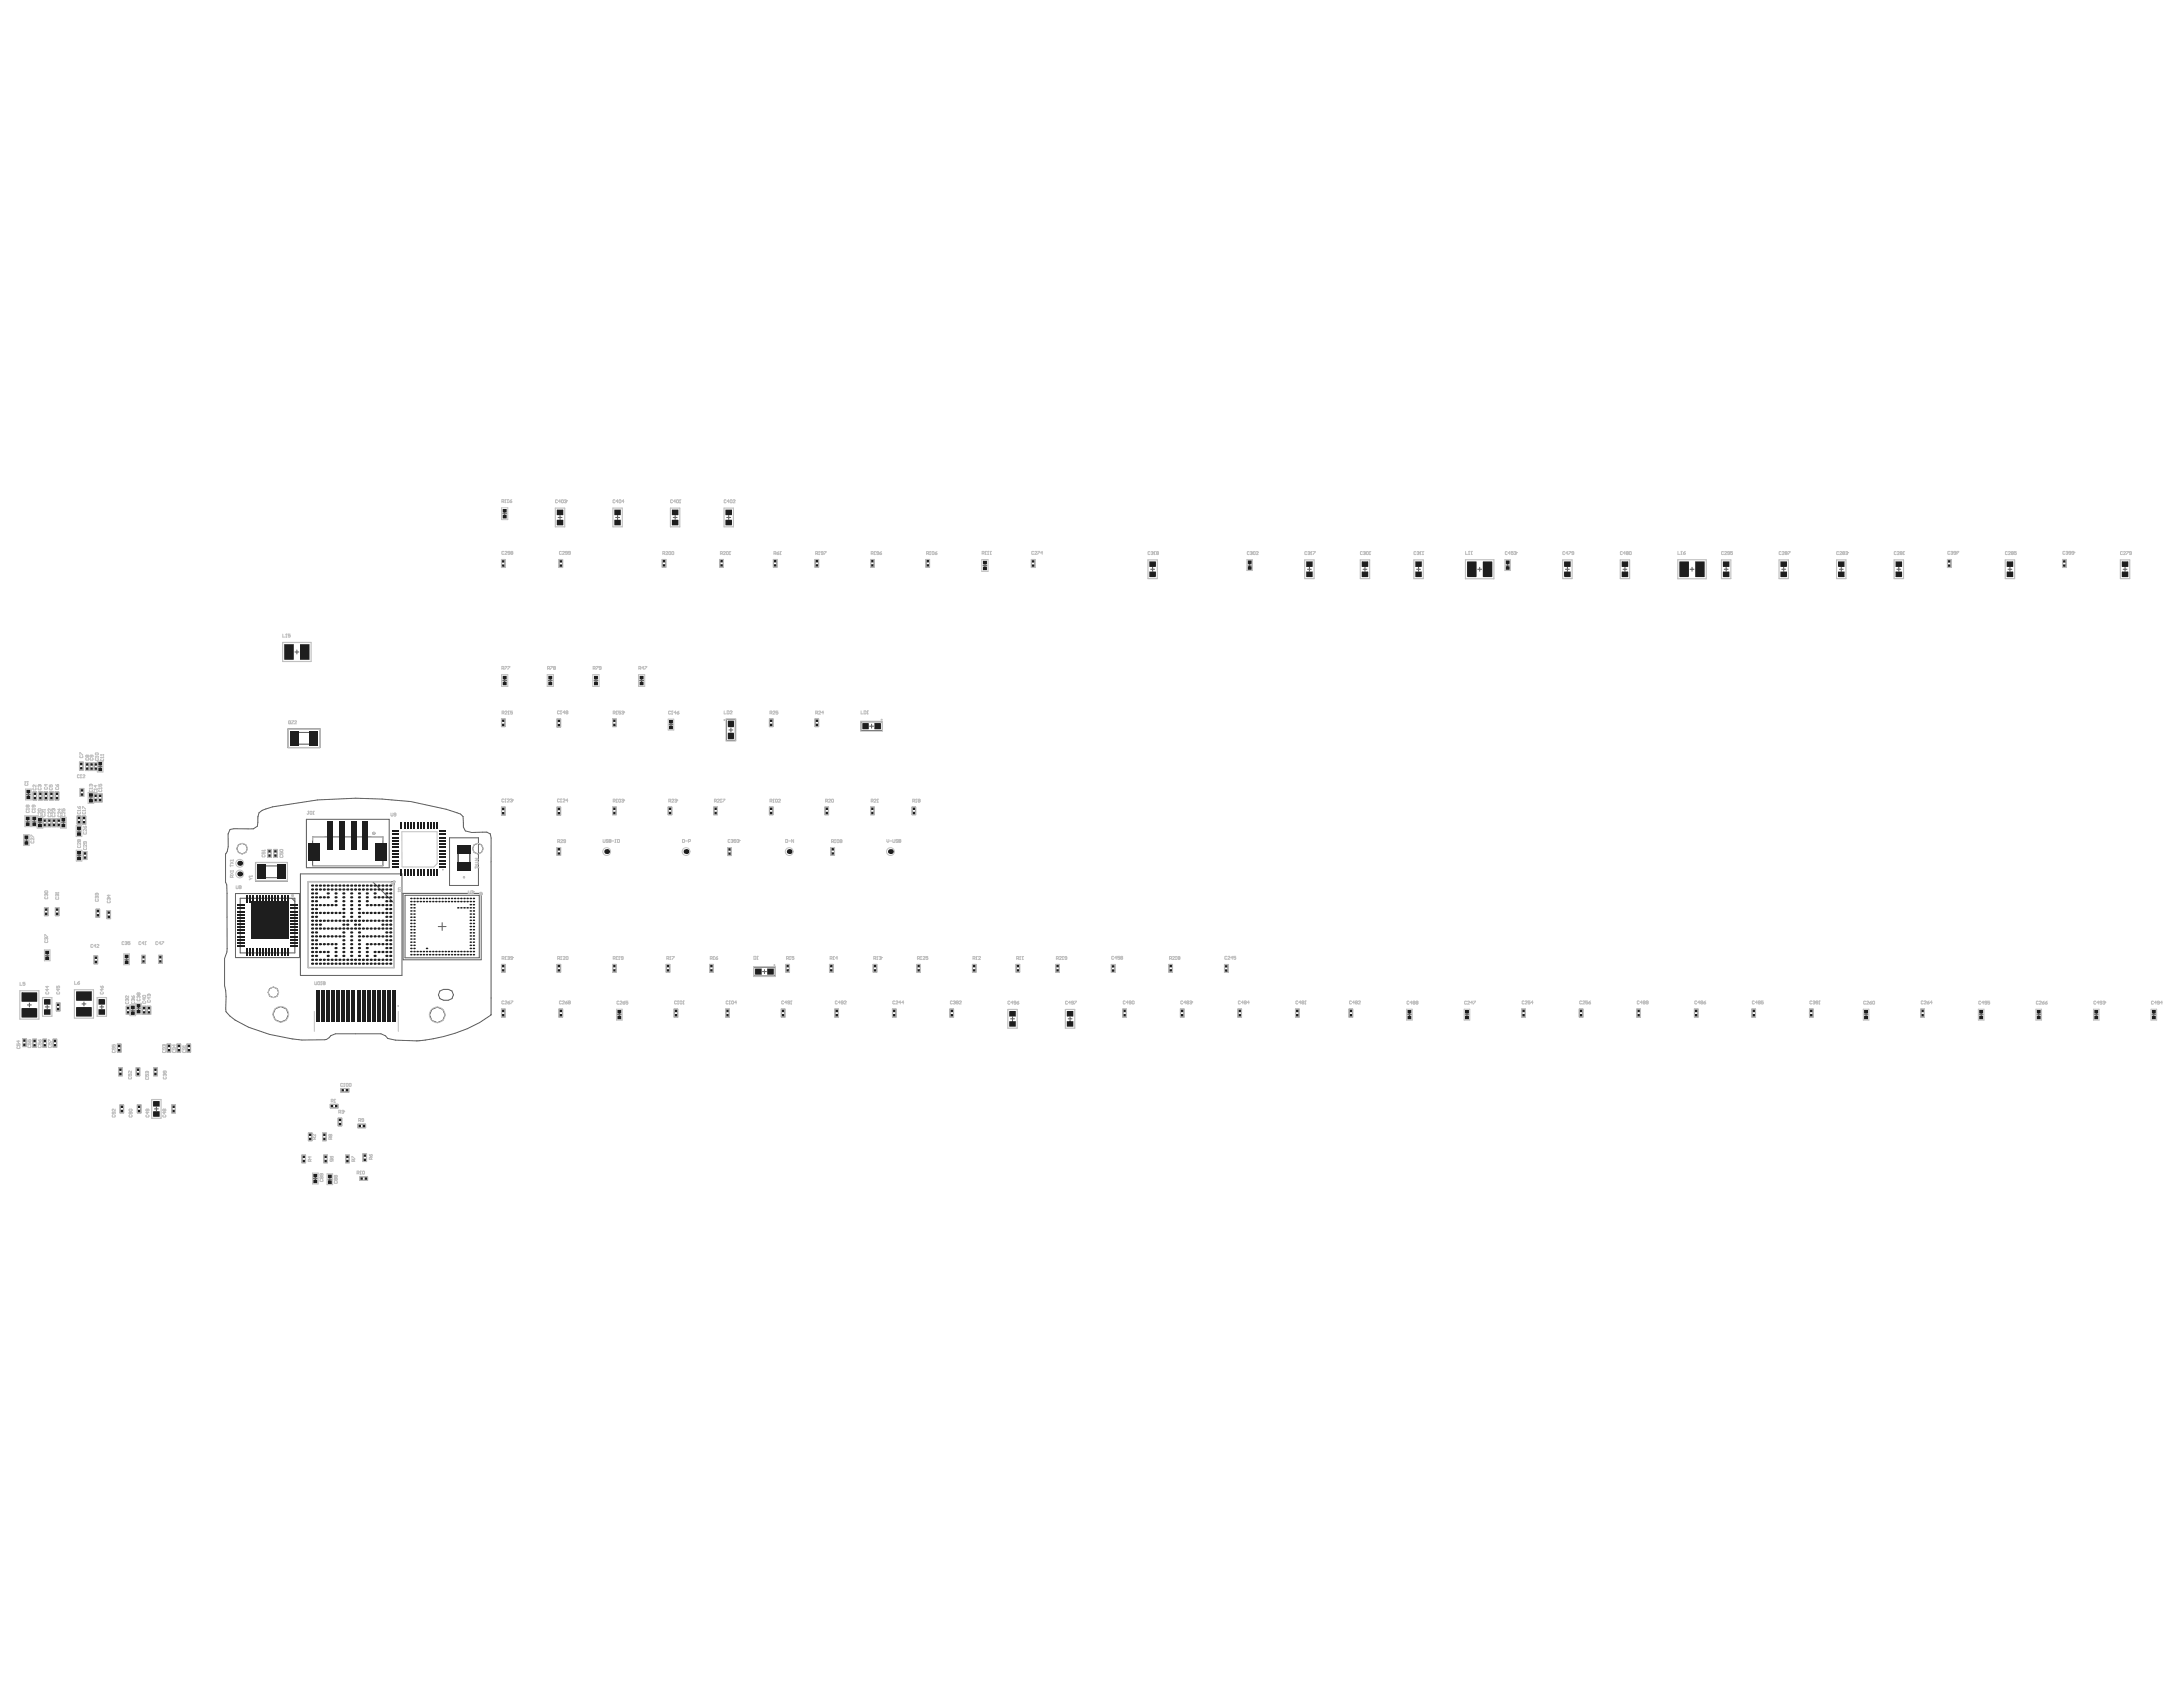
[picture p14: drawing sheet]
<svg xmlns="http://www.w3.org/2000/svg" width="279mm" height="216mm" viewBox="0 0 279 216" stroke-linecap="round" stroke-linejoin="round" font-family="sans-serif">
<g fill="none" stroke="#5a5a5a" stroke-width=".13">
<path d="M64.2 71.6h.4v1h-.4zM64.3 65.7h.5M64.6 65.5v.5M71.4 66.2h.5M71.6 71.6h.4v1h-.4zM71.7 66v.5M78.8 66.2h.5M79 66v.5M84.8 71.6h.4v1h-.4zM86.2 66.2h.5M86.4 66v.5M92.1 71.6h.5v1h-.5z"/>
<path d="M93 66.2h.5M93.3 66v.5M99 71.6h.4v1h-.4zM104.3 71.6h.5v1h-.5zM111.4 71.6h.5v1h-.5zM118.5 71.6h.5v1h-.5zM125.8 72.4h.5M126.1 72.1v.5M132 71.6h.5v1h-.5zM147.3 72.9h.5M147.5 72.6v.5M159.7 72.3h.5"/>
<path d="M159.9 72.1v.5M167.3 72.9h.5M167.6 72.6v.5M174.4 72.9h.6M174.7 72.6v.5M181.3 72.9h.5M181.6 72.6v.5M188.6 72.7h.1v.2M189.1 72.9h.5M189.4 72.6v.5M190.7 72.7h.1M190.8 72.7l-.2 .2h.2"/>
<path d="M190.8 72.7h.1M192.7 72.3h.5M193 72.1v.5M200.4 72.9h.5M200.6 72.6v.5M207.7 72.9h.5M208 72.6v.5M215.8 72.7h.1v.2M216.3 72.9h.5M216.6 72.6v.5M217.8 72.7h.1M218 72.7h-.2"/>
<path d="M218 72.7h.1M218 72.7l-.2 .2h.2M220.7 72.9h.5M220.9 72.6v.5M228 72.9h.5M228.3 72.6v.5M235.4 72.9h.5M235.7 72.6v.5M242.8 72.9h.5M243 72.6v.5M249.3 71.6h.4v1h-.4zM257 72.9h.5"/>
<path d="M257.3 72.6v.5M264 71.6h.4v1h-.4zM271.7 72.9h.5M272 72.6v.5M10.2 97.6h.4v.9h-.4zM10.9 97.6h.5v1h-.5zM11.5 97.6h.4v1h-.4zM12 97.6h.5v1h-.5zM12.6 98.1h.5M12.8 97.8v.6M36.9 93.3h4.1v2.4h-4.1zM37.2 83.3h.1v.2"/>
<path d="M37.3 93.7h3.2v1.5h-3.2zM37.7 83.4h.6M38 83.2v.5M39.3 83.3h.1M39.4 83.3h.1M39.4 83.3l-.1 .2h.1M64.2 92h.4v1h-.4zM64.3 87.1h.5M64.6 86.8v.6M70.2 87.1h.5M70.4 86.8v.6M71.3 92h.4v1h-.4z"/>
<path d="M76 87.1h.5M76.3 86.8v.6M78.4 92h.5v1h-.5zM81.9 87.1h.5M82.1 86.8v.6M85.6 92.7h.5M85.9 92.5v.5M93 92h1.1v2.8h-1.1zM93.3 93.4h.5M93.5 93.2v.5M98.5 92h.4v1h-.4zM104.3 92h.5v1h-.5z"/>
<path d="M110.2 92.4h2.7v1.1h-2.7zM111.3 92.9h.5M111.6 92.7v.5M3.1 107.5h.5M3.3 105.1h.5M3.4 107.3v.5M3.4 101.7h.5M3.5 104.8v.6M3.6 101.4v.5M4.1 105.1h.5M4.2 101.4h.5v1h-.5zM4.4 104.8v.6"/>
<path d="M4.9 105.3h.5M4.9 101.4h.5v1h-.5zM5.1 105v.5M5.5 104.8h.4v1h-.4zM5.7 101.4h.4v1h-.4zM5.7 116.2h.4v1h-.4zM6.1 104.8h.4v1h-.4zM6.4 101.4h.4v1h-.4zM6.7 104.8h.4v1h-.4zM7.1 101.4h.4v1h-.4zM7.1 116.2h.4v1h-.4zM7.3 104.8h.4v1h-.4z"/>
<path d="M7.9 105.3h.5M8.1 105v.5M9.9 106.4h.5M9.9 109.5h.5M9.9 104.4h.4v1h-.4zM10.1 106.1v.5M10.1 109.3v.5M10.3 100.9h.4v1h-.4zM10.5 104.5h.5v1h-.5zM10.7 109h.4v1h-.4zM11.4 102.1h.5M11.6 101.9v.5"/>
<path d="M12 101.6h.5v1h-.5zM12.3 116.4h.4v1h-.4zM12.6 101.6h.5v1h-.5zM13.7 116.6h.4v1h-.4zM29.4 106.2l.6-.1h2.4l.5-.4 .1-1a1.05 1.05 0 0 1 1-1.2 47.2 47.2 0 0 1 16.2-1.1 29.2 29.2 0 0 1 8.7 1.8l.4 .3v1.3l.3 .5 .8 .2h1.9l.5 .2 .1 .6v22.5a16.6 16.6 0 0 1-8.5 3.3l-1.1 .1-2.7-.1-1-.2-.2-.3-.6-.3h-5.9l-.6 .2-.5 .5-.2 .1a20.5 20.5 0 0 1-11.5-2.6l-.7-.5-.5-.5a11.8 11.8 0 0 0-.2-3.4v-3.4l.3-.9 .1-.4v-7.1l-.1-1.1-.1-.3v-3.5l.2-.4 .1-.6v-1.7zM30.1 114.4h8.2v8.2h-8.2zM30.7 115h7v7h-7zM32.7 110.4h4.1v2.4h-4.1zM33.1 110.8h3.2v1.5h-3.2zM34.3 108.7h.4v1h-.4zM35 108.7h.5v1h-.5zM37.3 115l.4 .4"/>
<path d="M38.4 111.8h13v13h-13zM39.2 104.9h10.6v6.2h-10.6zM39.4 112.8h11v11h-11zM40 107.1h9v3.7h-9zM47.7 112.8l2.7 2.8M51.6 114.3h10v8.5h-10zM51.8 114.6h9.5v8h-9.5zM56.1 118.6h1M56.6 118.1v1M57.5 107.2h3.7v6.1h-3.7zM64.2 103.3h.4v1h-.4zM71.3 103.3h.4v1h-.4z"/>
<path d="M71.3 108.5h.4v.9h-.4zM78.4 103.3h.5v1h-.5zM85.5 103.3h.5v1h-.5zM91.4 103.3h.4v1h-.4zM93.2 108.5h.4v1h-.4zM98.5 103.3h.4v1h-.4zM105.6 103.3h.4v1h-.4zM106.4 108.5h.4v.9h-.4zM111.4 103.3h.5v1h-.5zM116.7 103.3h.5v1h-.5zM2.9 132.9h.4v1h-.4zM3.5 128.6h.5"/>
<path d="M3.8 128.4v.5M3.9 127.9h-.2M3.9 129.9v.1l-.2-.1v.1M4.2 133h.4v1h-.4zM5.5 133h.4v1h-.4zM5.8 122.3h.5M5.8 128.9h.5M6 122v.5M6 128.6v.5M6.8 133h.4v1h-.4zM7.2 128.4h.5v1h-.5zM10.5 128.5h.5"/>
<path d="M10.7 128.2v.5M10.9 127.7v.1h-.2M10.9 129.8h.1M10.9 129.9l-.2-.2v.2M10.9 129.8v.1M10.9 129.9h.1M12 122.3h.5v1h-.5zM12.8 128.9h.5M13 128.6v.5M15 133.6h.5v1h-.5zM15.2 136.7h.4v1h-.4zM16 122.8h.5"/>
<path d="M16.2 128.8h.4v1h-.4zM16.2 122.5v.5M16.7 129.3h.5M17 129v.5M17.4 136.7h.5v1h-.5zM17.5 129.1h.5M17.7 128.8v.6M18.1 122.3h.5v1h-.5zM18.2 128.8h.5v1h-.5zM18.8 128.8h.5v1h-.5zM19.7 136.7h.4v1h-.4zM20.3 122.3h.4v1h-.4z"/>
<path d="M21.4 133.6h.4v1h-.4zM22.7 133.6h.4v1h-.4zM23.9 133.6h.5v1h-.5zM43.6 139.3h1v.4h-1zM56.3 126.8l.5-.2h.6l.4 .2 .2 .5-.2 .5-.4 .2h-.6l-.5-.2-.2-.5zM64.2 123.4h.4v1h-.4zM64.2 129.2h.4v1h-.4zM71.3 123.4h.4v1h-.4zM71.6 129.2h.4v1h-.4zM78.4 123.4h.5v1h-.5zM79 129.9h.5M79.3 129.6v.5"/>
<path d="M85.3 123.4h.4v1h-.4zM86.3 129.2h.4v1h-.4zM90.8 123.4h.5v1h-.5zM92.9 129.2h.4v1h-.4zM96.5 123.8h2.7v1.1h-2.7zM97.6 124.3h.5M97.8 124.1v.5M100 129.2h.4v1h-.4zM100.6 123.4h.4v1h-.4zM106.2 123.4h.4v1h-.4zM106.9 129.2h.4v1h-.4zM111.8 123.4h.4v1h-.4z"/>
<path d="M114.2 129.2h.5v1h-.5zM117.4 123.4h.4v1h-.4zM121.6 129.2h.4v1h-.4zM124.5 123.4h.4v1h-.4zM129.3 130.4h.5M129.6 130.1v.5M130.1 123.4h.4v1h-.4zM135.1 123.4h.5v1h-.5zM136.7 130.4h.5M137 130.1v.5M142.2 123.4h.5v1h-.5zM143.7 129.2h.5v1h-.5z"/>
<path d="M149.6 123.4h.5v1h-.5zM151.1 129.2h.4v1h-.4zM156.7 123.4h.5v1h-.5zM158.5 129.2h.4v1h-.4zM165.8 129.2h.5v1h-.5zM172.7 129.2h.4v1h-.4zM180.1 129.9h.5M180.4 129.6v.5M187.5 129.9h.5M187.8 129.6v.5M194.8 129.2h.4v1h-.4zM202.1 129.2h.5v1h-.5z"/>
<path d="M209.5 129.2h.4v1h-.4zM216.9 129.2h.4v1h-.4zM224.2 129.2h.5v1h-.5zM231.6 129.2h.4v1h-.4zM238.6 129.9h.5M238.8 129.6v.5M245.9 129.2h.4v1h-.4zM253.3 129.9h.5M253.6 129.6v.5M260.7 129.9h.5M260.9 129.6v.5M268 129.9h.6"/>
<path d="M268.3 129.6v.5M275.4 129.9h.5M275.7 129.6v.5M15.4 141.4h.4v1h-.4zM17.6 141.4h.4v1h-.4zM19.8 141.9h.5M20 141.7v.5M22 141.4h.4v1h-.4zM38.7 147.8h.4v1h-.4zM39.5 145h.4v1h-.4zM40.1 150.8h.5M40.4 150.6v.5"/>
<path d="M41.3 145h.4v1h-.4zM41.5 147.8h.4v1h-.4zM42 150.9h.5M42.2 150.7v.5M42.3 141.3h.9v.5h-.9zM43.3 143.1h.4v1h-.4zM44.3 147.8h.4v1h-.4zM45.8 143.9h1v.4h-1zM46.1 150.6h.9v.4h-.9zM46.5 147.7h.4v.9h-.4z"/>
<circle cx="31" cy="108.6" r=".67"/>
<circle cx="61.2" cy="108.6" r=".67"/>
<circle cx="35" cy="127" r=".67"/>
<circle cx="35.9" cy="129.8" r=".99"/>
<circle cx="56" cy="129.9" r=".99"/>
</g>
<g fill="none" stroke="#5a5a5a" stroke-width=".2">
<path d="M58.6 108.3h1.5v3h-1.5z"/>
<circle cx="47.8" cy="106.7" r=".1"/>
</g>
<g fill="#1e1e1e">
<path d="M92.9 65.2h.7l.1 .7h-.1h-.7h-.1z" fill-rule="evenodd"/>
<path d="M92.9 66.5h.7l.1 .7h-.1h-.7h-.1z" fill-rule="evenodd"/>
<path d="M86 65.3l.1-.1h.7v.7h-.7z" fill-rule="evenodd"/>
<path d="M86 66.6l.1-.1h.7v.7h-.7z" fill-rule="evenodd"/>
<path d="M78.6 65.3l.1-.1h.7l.1 .7h-.1h-.7z" fill-rule="evenodd"/>
<path d="M78.6 66.6l.1-.1h.7l.1 .7h-.1h-.7z" fill-rule="evenodd"/>
<path d="M71.3 65.3v-.1h.7l.1 .7h-.1h-.7z" fill-rule="evenodd"/>
<path d="M71.3 66.6v-.1h.7l.1 .7h-.1h-.7z" fill-rule="evenodd"/>
<path d="M64.3 65.2l.5-.1v.5h-.4z" fill-rule="evenodd"/>
<path d="M64.3 65.9h.5v.4h-.4z" fill-rule="evenodd"/>
<path d="M36.7 114.6h.2v.9h-.2z" fill-rule="evenodd"/>
<path d="M36.3 114.6h.2v.9h-.2z" fill-rule="evenodd"/>
<path d="M35.9 114.6h.2v.9h-.2z" fill-rule="evenodd"/>
<path d="M35.5 114.6h.2v.9h-.2z" fill-rule="evenodd"/>
<path d="M35.1 114.6h.2v.9h-.2z" fill-rule="evenodd"/>
<path d="M34.7 114.6h.2v.9h-.2z" fill-rule="evenodd"/>
<path d="M34.3 114.6h.2v.9h-.2z" fill-rule="evenodd"/>
<path d="M33.9 114.6h.2v.9h-.2z" fill-rule="evenodd"/>
<path d="M33.5 114.6h.2v.9h-.2z" fill-rule="evenodd"/>
<path d="M33.1 114.6h.2v.9h-.2z" fill-rule="evenodd"/>
<path d="M32.7 114.6h.2v.9h-.2z" fill-rule="evenodd"/>
<path d="M32.3 114.6h.2v.9h-.2z" fill-rule="evenodd"/>
<path d="M31.9 114.6h.2v.9h-.2z" fill-rule="evenodd"/>
<path d="M31.5 114.6h.2v.9h-.2z" fill-rule="evenodd"/>
<path d="M30.4 115.8h.9v.2h-.9z" fill-rule="evenodd"/>
<path d="M30.4 116.2h.9v.2h-.9z" fill-rule="evenodd"/>
<path d="M30.4 116.6h.9v.2h-.9z" fill-rule="evenodd"/>
<path d="M30.4 117h.9v.2h-.9z" fill-rule="evenodd"/>
<path d="M30.4 117.4h.9v.2h-.9z" fill-rule="evenodd"/>
<path d="M30.4 117.8h.9v.2h-.9z" fill-rule="evenodd"/>
<path d="M30.4 118.2h.9v.2h-.9z" fill-rule="evenodd"/>
<path d="M30.4 118.6h.9v.2h-.9z" fill-rule="evenodd"/>
<path d="M30.4 119h.9v.2h-.9z" fill-rule="evenodd"/>
<path d="M30.4 119.4h.9v.2h-.9z" fill-rule="evenodd"/>
<path d="M30.4 119.8h.9v.2h-.9z" fill-rule="evenodd"/>
<path d="M30.4 120.2h.9v.2h-.9z" fill-rule="evenodd"/>
<path d="M30.4 120.6h.9v.2h-.9z" fill-rule="evenodd"/>
<path d="M30.4 121h.9v.2h-.9z" fill-rule="evenodd"/>
<path d="M31.5 121.4h.2v.9h-.2z" fill-rule="evenodd"/>
<path d="M31.9 121.4h.2v.9h-.2z" fill-rule="evenodd"/>
<path d="M32.3 121.4h.2v.9h-.2z" fill-rule="evenodd"/>
<path d="M32.7 121.4h.2v.9h-.2z" fill-rule="evenodd"/>
<path d="M33.1 121.4h.2v.9h-.2z" fill-rule="evenodd"/>
<path d="M33.5 121.4h.2v.9h-.2z" fill-rule="evenodd"/>
<path d="M33.9 121.4h.2v.9h-.2z" fill-rule="evenodd"/>
<path d="M34.3 121.4h.2v.9h-.2z" fill-rule="evenodd"/>
<path d="M34.7 121.4h.2v.9h-.2z" fill-rule="evenodd"/>
<path d="M35.1 121.4h.2v.9h-.2z" fill-rule="evenodd"/>
<path d="M35.5 121.4h.2v.9h-.2z" fill-rule="evenodd"/>
<path d="M35.9 121.4h.2v.9h-.2z" fill-rule="evenodd"/>
<path d="M36.3 121.4h.2v.9h-.2z" fill-rule="evenodd"/>
<path d="M36.7 121.4h.2v.9h-.2z" fill-rule="evenodd"/>
<path d="M37.2 121h.9v.2h-.9z" fill-rule="evenodd"/>
<path d="M37.2 120.6h.9v.2h-.9z" fill-rule="evenodd"/>
<path d="M37.2 120.2h.9v.2h-.9z" fill-rule="evenodd"/>
<path d="M37.2 119.8h.9v.2h-.9z" fill-rule="evenodd"/>
<path d="M37.2 119.4h.9v.2h-.9z" fill-rule="evenodd"/>
<path d="M37.2 119h.9v.2h-.9z" fill-rule="evenodd"/>
<path d="M37.2 118.6h.9v.2h-.9z" fill-rule="evenodd"/>
<path d="M37.2 118.2h.9v.2h-.9z" fill-rule="evenodd"/>
<path d="M37.2 117.8h.9v.2h-.9z" fill-rule="evenodd"/>
<path d="M37.2 117.4h.9v.2h-.9z" fill-rule="evenodd"/>
<path d="M37.2 117h.9v.2h-.9z" fill-rule="evenodd"/>
<path d="M37.2 116.6h.9v.2h-.9z" fill-rule="evenodd"/>
<path d="M37.2 116.2h.9v.2h-.9z" fill-rule="evenodd"/>
<path d="M37.2 115.8h.9v.2h-.9z" fill-rule="evenodd"/>
<path d="M32.1 115.4h4.8v4.8h-4.8z" fill-rule="evenodd"/>
<path d="M271.6 71.9v-.1h.7l.1 .7-.1 .1h-.7z" fill-rule="evenodd"/>
<path d="M271.6 73.2v-.1h.7l.1 .7-.1 .1h-.7z" fill-rule="evenodd"/>
<path d="M264.1 72.3l.2-.1 .1 .3h-.3z" fill-rule="evenodd"/>
<path d="M264.1 71.7h.2l.1 .3h-.3z" fill-rule="evenodd"/>
<path d="M256.8 71.9l.1-.1h.7l.1 .7-.1 .1h-.7z" fill-rule="evenodd"/>
<path d="M256.8 73.2l.1-.1h.7l.1 .7-.1 .1h-.7z" fill-rule="evenodd"/>
<path d="M249.3 72.3l.3-.1v.3h-.3z" fill-rule="evenodd"/>
<path d="M249.3 71.7h.3v.3h-.3z" fill-rule="evenodd"/>
<path d="M242.6 71.9l.1-.1h.7v.7v.1h-.7z" fill-rule="evenodd"/>
<path d="M242.6 73.2l.1-.1h.7v.7v.1h-.7z" fill-rule="evenodd"/>
<path d="M235.3 71.8h.7l.1 .7-.1 .1h-.7l-.1-.1z" fill-rule="evenodd"/>
<path d="M235.3 73.1h.7l.1 .7-.1 .1h-.7l-.1-.1z" fill-rule="evenodd"/>
<path d="M227.9 71.9v-.1h.7l.1 .7-.1 .1h-.7z" fill-rule="evenodd"/>
<path d="M227.9 73.2v-.1h.7l.1 .7-.1 .1h-.7z" fill-rule="evenodd"/>
<path d="M220.5 71.9l.1-.1h.7v.7v.1h-.7z" fill-rule="evenodd"/>
<path d="M220.5 73.2l.1-.1h.7v.7v.1h-.7z" fill-rule="evenodd"/>
<path d="M217 71.9l.1-.1h1l.1 .1v1.9l-.1 .1h-1l-.1-.1z" fill-rule="evenodd"/>
<path d="M214.9 71.9l.1-.1h1.1l.1 .1v1.9l-.1 .1h-1.1l-.1-.1z" fill-rule="evenodd"/>
<path d="M207.6 71.9v-.1h.7l.1 .7-.1 .1h-.7z" fill-rule="evenodd"/>
<path d="M207.6 73.2v-.1h.7l.1 .7-.1 .1h-.7z" fill-rule="evenodd"/>
<path d="M200.2 71.9l.1-.1h.7v.7v.1h-.7z" fill-rule="evenodd"/>
<path d="M200.2 73.2l.1-.1h.7v.7v.1h-.7z" fill-rule="evenodd"/>
<path d="M192.7 71.7h.5v.4l-.5 .1z" fill-rule="evenodd"/>
<path d="M192.7 72.5h.5v.4h-.5z" fill-rule="evenodd"/>
<path d="M189.8 71.9l.1-.1h1l.1 .1v1.9l-.1 .1h-1l-.1-.1z" fill-rule="evenodd"/>
<path d="M187.8 71.9l.1-.1h1l.1 .1v1.9l-.1 .1h-1l-.1-.1z" fill-rule="evenodd"/>
<path d="M181.2 71.8h.7l.1 .7-.1 .1h-.7l-.1-.1z" fill-rule="evenodd"/>
<path d="M181.2 73.1h.7l.1 .7-.1 .1h-.7l-.1-.1z" fill-rule="evenodd"/>
<path d="M174.3 71.9l.1-.1h.6l.1 .7-.1 .1h-.6z" fill-rule="evenodd"/>
<path d="M174.3 73.2l.1-.1h.6l.1 .7-.1 .1h-.6z" fill-rule="evenodd"/>
<path d="M167.2 71.9v-.1h.7l.1 .7-.1 .1h-.7z" fill-rule="evenodd"/>
<path d="M167.2 73.2v-.1h.7l.1 .7-.1 .1h-.7z" fill-rule="evenodd"/>
<path d="M159.7 71.7h.5v.4l-.5 .1z" fill-rule="evenodd"/>
<path d="M159.7 72.5h.5v.4h-.5z" fill-rule="evenodd"/>
<path d="M38.5 82.4h1l.1 .1v1.9h-.1h-1h-.1v-1.9z" fill-rule="evenodd"/>
<path d="M36.5 82.4h1l.1 .1v1.9h-.1h-1h-.1v-1.9z" fill-rule="evenodd"/>
<path d="M147.1 71.9l.1-.1h.7v.7v.1h-.7z" fill-rule="evenodd"/>
<path d="M147.1 73.2l.1-.1h.7v.7v.1h-.7z" fill-rule="evenodd"/>
<path d="M46.4 105.1h.7v3.7h-.7z" fill-rule="evenodd"/>
<path d="M44.9 105.1h.7v3.7h-.7z" fill-rule="evenodd"/>
<path d="M43.4 105.1h.7v3.7h-.7z" fill-rule="evenodd"/>
<path d="M41.9 105.1h.7v3.7h-.7z" fill-rule="evenodd"/>
<path d="M48.1 107.9h1.5v2.3h-1.5z" fill-rule="evenodd"/>
<path d="M39.5 107.9h1.5v2.3h-1.5z" fill-rule="evenodd"/>
<path d="M132.1 72.3l.3-.1v.3h-.3z" fill-rule="evenodd"/>
<path d="M132.1 71.7h.3v.3h-.3z" fill-rule="evenodd"/>
<path d="M125.8 71.8h.5v.4h-.5z" fill-rule="evenodd"/>
<path d="M125.8 72.6l.5-.1v.4l-.5 .1z" fill-rule="evenodd"/>
<path d="M118.6 72.2h.3v.3h-.3z" fill-rule="evenodd"/>
<path d="M118.6 71.7h.3v.3h-.3z" fill-rule="evenodd"/>
<path d="M111.5 72.2h.3v.3h-.3z" fill-rule="evenodd"/>
<path d="M111.5 71.7h.3v.3h-.3z" fill-rule="evenodd"/>
<path d="M104.4 72.2h.3v.3h-.3z" fill-rule="evenodd"/>
<path d="M104.4 71.7h.3v.3h-.3z" fill-rule="evenodd"/>
<path d="M99.1 72.2h.2l.1 .3h-.3z" fill-rule="evenodd"/>
<path d="M99.1 71.7h.3l-.1 .3h-.2z" fill-rule="evenodd"/>
<path d="M92.2 72.2h.3v.3h-.3z" fill-rule="evenodd"/>
<path d="M92.2 71.7h.3v.3h-.3z" fill-rule="evenodd"/>
<path d="M84.8 72.2h.3v.3h-.2z" fill-rule="evenodd"/>
<path d="M84.9 71.7h.2v.3h-.3z" fill-rule="evenodd"/>
<path d="M39.6 93.5h1.1v1.9h-1.1z" fill-rule="evenodd"/>
<path d="M37.1 93.5h1.1v1.9h-1.1z" fill-rule="evenodd"/>
<path d="M71.6 72.3l.3-.1v.3h-.2z" fill-rule="evenodd"/>
<path d="M71.6 71.7h.3v.3h-.2z" fill-rule="evenodd"/>
<path d="M64.3 72.3l.2-.1 .1 .3h-.3z" fill-rule="evenodd"/>
<path d="M64.3 71.7h.3l-.1 .3h-.2z" fill-rule="evenodd"/>
<path d="M81.9 86.5h.4l.1 .4-.5 .1z" fill-rule="evenodd"/>
<path d="M81.9 87.3l.4-.1 .1 .5h-.5z" fill-rule="evenodd"/>
<path d="M76 86.5h.5v.4l-.4 .1z" fill-rule="evenodd"/>
<path d="M76 87.3l.5-.1v.5h-.4z" fill-rule="evenodd"/>
<path d="M70.2 86.5h.5v.4l-.5 .1z" fill-rule="evenodd"/>
<path d="M70.2 87.3l.5-.1v.5h-.5z" fill-rule="evenodd"/>
<path d="M64.3 86.5h.5v.4l-.4 .1z" fill-rule="evenodd"/>
<path d="M64.3 87.3l.5-.1v.5h-.4z" fill-rule="evenodd"/>
<path d="M56.3 106.3h.8v.2h-.8z" fill-rule="evenodd"/>
<path d="M56.3 110.9h.8v.2h-.8z" fill-rule="evenodd"/>
<path d="M56.3 110.4h.8v.2h-.8z" fill-rule="evenodd"/>
<path d="M56.3 110h.8v.2h-.8z" fill-rule="evenodd"/>
<path d="M56.3 109.6h.8v.2h-.8z" fill-rule="evenodd"/>
<path d="M56.3 109.2h.8v.2h-.8z" fill-rule="evenodd"/>
<path d="M56.3 108.8h.8v.2h-.8z" fill-rule="evenodd"/>
<path d="M56.3 108.4h.8v.2h-.8z" fill-rule="evenodd"/>
<path d="M56.3 107.9h.8v.2h-.8z" fill-rule="evenodd"/>
<path d="M56.3 107.5h.8v.2h-.8z" fill-rule="evenodd"/>
<path d="M56.3 107.1h.8v.2h-.8z" fill-rule="evenodd"/>
<path d="M56.3 106.7h.8v.2h-.8z" fill-rule="evenodd"/>
<path d="M51.3 105.2h.2v.8h-.2z" fill-rule="evenodd"/>
<path d="M55.9 105.2h.2v.8h-.2z" fill-rule="evenodd"/>
<path d="M55.5 105.2h.2v.8h-.2z" fill-rule="evenodd"/>
<path d="M55 105.2h.2v.8h-.2z" fill-rule="evenodd"/>
<path d="M54.6 105.2h.2v.8h-.2z" fill-rule="evenodd"/>
<path d="M54.2 105.2h.2v.8h-.2z" fill-rule="evenodd"/>
<path d="M53.8 105.2h.2v.8h-.2z" fill-rule="evenodd"/>
<path d="M53.4 105.2h.2v.8h-.2z" fill-rule="evenodd"/>
<path d="M52.9 105.2h.2v.8h-.2z" fill-rule="evenodd"/>
<path d="M52.5 105.2h.2v.8h-.2z" fill-rule="evenodd"/>
<path d="M52.1 105.2h.2v.8h-.2z" fill-rule="evenodd"/>
<path d="M51.7 105.2h.2v.8h-.2z" fill-rule="evenodd"/>
<path d="M50.2 110.9h.8v.2h-.8z" fill-rule="evenodd"/>
<path d="M50.2 106.3h.8v.2h-.8z" fill-rule="evenodd"/>
<path d="M50.2 106.7h.8v.2h-.8z" fill-rule="evenodd"/>
<path d="M50.2 107.1h.8v.2h-.8z" fill-rule="evenodd"/>
<path d="M50.2 107.5h.8v.2h-.8z" fill-rule="evenodd"/>
<path d="M50.2 107.9h.8v.2h-.8z" fill-rule="evenodd"/>
<path d="M50.2 108.4h.8v.2h-.8z" fill-rule="evenodd"/>
<path d="M50.2 108.8h.8v.2h-.8z" fill-rule="evenodd"/>
<path d="M50.2 109.2h.8v.2h-.8z" fill-rule="evenodd"/>
<path d="M50.2 109.6h.8v.2h-.8z" fill-rule="evenodd"/>
<path d="M50.2 110h.8v.2h-.8z" fill-rule="evenodd"/>
<path d="M50.2 110.4h.8v.2h-.8z" fill-rule="evenodd"/>
<path d="M55.9 111.3h.2v.8h-.2z" fill-rule="evenodd"/>
<path d="M51.3 111.3h.2v.8h-.2z" fill-rule="evenodd"/>
<path d="M51.7 111.3h.2v.8h-.2z" fill-rule="evenodd"/>
<path d="M52.1 111.3h.2v.8h-.2z" fill-rule="evenodd"/>
<path d="M52.5 111.3h.2v.8h-.2z" fill-rule="evenodd"/>
<path d="M52.9 111.3h.2v.8h-.2z" fill-rule="evenodd"/>
<path d="M53.4 111.3h.2v.8h-.2z" fill-rule="evenodd"/>
<path d="M53.8 111.3h.2v.8h-.2z" fill-rule="evenodd"/>
<path d="M54.2 111.3h.2v.8h-.2z" fill-rule="evenodd"/>
<path d="M54.6 111.3h.2v.8h-.2z" fill-rule="evenodd"/>
<path d="M55 111.3h.2v.8h-.2z" fill-rule="evenodd"/>
<path d="M55.5 111.3h.2v.8h-.2z" fill-rule="evenodd"/>
<path d="M110.4 92.6v-.1h.7l.1 .1v.7h-.1h-.7z" fill-rule="evenodd"/>
<path d="M111.9 92.6l.1-.1h.7l.1 .1v.7h-.1h-.7h-.1z" fill-rule="evenodd"/>
<path d="M104.4 92.6h.3v.3h-.3z" fill-rule="evenodd"/>
<path d="M104.4 92.1h.3v.3h-.3z" fill-rule="evenodd"/>
<path d="M98.6 92.6h.3l-.1 .3h-.2z" fill-rule="evenodd"/>
<path d="M98.6 92.1h.2l.1 .3h-.3z" fill-rule="evenodd"/>
<path d="M93.2 93.8h.7v.1v.6v.1h-.7v-.1v-.6z" fill-rule="evenodd"/>
<path d="M93.2 92.3v-.1h.7v.1v.7v.1h-.7v-.1z" fill-rule="evenodd"/>
<path d="M85.6 92.2l.5-.1v.5h-.4z" fill-rule="evenodd"/>
<path d="M85.6 92.9h.5v.4h-.4z" fill-rule="evenodd"/>
<path d="M78.5 92.6h.3v.3h-.3z" fill-rule="evenodd"/>
<path d="M78.5 92.1h.3v.3h-.3z" fill-rule="evenodd"/>
<path d="M71.4 92.7l.3-.1v.3h-.3z" fill-rule="evenodd"/>
<path d="M71.4 92.1h.3v.3h-.3z" fill-rule="evenodd"/>
<path d="M64.3 92.6h.3l-.1 .3h-.2z" fill-rule="evenodd"/>
<path d="M64.3 92.1h.2l.1 .3h-.3z" fill-rule="evenodd"/>
<path d="M116.8 103.9h.3v.3h-.3z" fill-rule="evenodd"/>
<path d="M116.8 103.4h.3v.3l-.3-.1z" fill-rule="evenodd"/>
<path d="M111.5 103.9h.3v.3h-.3z" fill-rule="evenodd"/>
<path d="M111.5 103.4h.3v.2l-.3 .1z" fill-rule="evenodd"/>
<path d="M105.7 103.9h.2l.1 .3h-.3z" fill-rule="evenodd"/>
<path d="M105.7 103.4h.2l.1 .2-.3 .1z" fill-rule="evenodd"/>
<path d="M98.6 103.9h.3l-.1 .3h-.2z" fill-rule="evenodd"/>
<path d="M98.6 103.4h.3l-.1 .3-.2-.1z" fill-rule="evenodd"/>
<path d="M91.4 103.9h.3v.3h-.2z" fill-rule="evenodd"/>
<path d="M91.4 103.4h.3v.2l-.2 .1z" fill-rule="evenodd"/>
<path d="M85.6 103.9h.3v.3h-.3z" fill-rule="evenodd"/>
<path d="M85.6 103.4h.3v.2l-.3 .1z" fill-rule="evenodd"/>
<path d="M78.5 103.9h.3v.3h-.3z" fill-rule="evenodd"/>
<path d="M78.5 103.4h.3v.3l-.3-.1z" fill-rule="evenodd"/>
<path d="M71.4 103.9h.3v.3h-.3z" fill-rule="evenodd"/>
<path d="M71.4 103.4h.3v.3h-.3z" fill-rule="evenodd"/>
<path d="M64.3 103.9h.3l-.1 .3h-.2z" fill-rule="evenodd"/>
<path d="M64.3 103.4h.3l-.1 .3h-.2z" fill-rule="evenodd"/>
<path d="M106.4 109.1h.3v.3h-.3z" fill-rule="evenodd"/>
<path d="M106.4 108.6l.3-.1v.3h-.3z" fill-rule="evenodd"/>
<path d="M93.2 109.1h.3v.3h-.3z" fill-rule="evenodd"/>
<path d="M93.2 108.6h.3v.2l-.3 .1z" fill-rule="evenodd"/>
<path d="M71.4 109.1h.3v.3h-.3z" fill-rule="evenodd"/>
<path d="M71.4 108.6l.3-.1v.3h-.3z" fill-rule="evenodd"/>
</g>
<g fill="#1e1e1e">
<path d="M93.6 65.2l.1 .1z"/>
<path d="M92.9 65.2v.1z"/>
<path d="M92.8 65.9h.1z"/>
<path d="M93.6 65.9h.1h-.1z"/>
<path d="M93.6 66.5l.1 .1z"/>
<path d="M92.9 66.5v.1z"/>
<path d="M92.8 67.2h.1z"/>
<path d="M93.6 67.2h.1h-.1z"/>
<path d="M86.8 65.2v.1z"/>
<path d="M86 65.2l.1 .1z"/>
<path d="M86 65.9h.1z"/>
<path d="M86.8 66.5v.1z"/>
<path d="M86 66.5l.1 .1z"/>
<path d="M86 67.2h.1z"/>
<path d="M79.4 65.2l.1 .1z"/>
<path d="M78.6 65.2l.1 .1z"/>
<path d="M78.6 65.9h.1z"/>
<path d="M79.4 65.9h.1h-.1z"/>
<path d="M79.4 66.5l.1 .1z"/>
<path d="M78.6 66.5l.1 .1z"/>
<path d="M78.6 67.2h.1z"/>
<path d="M79.4 67.2h.1h-.1z"/>
<path d="M72 65.2l.1 .1z"/>
<path d="M71.3 65.2v.1z"/>
<path d="M72 65.9h.1h-.1z"/>
<path d="M72 66.5l.1 .1z"/>
<path d="M71.3 66.5v.1z"/>
<path d="M72 67.2h.1h-.1z"/>
<path d="M272.3 71.8l.1 .1z"/>
<path d="M271.6 72.5v.1z"/>
<path d="M272.3 72.5h.1l-.1 .1z"/>
<path d="M272.3 73.1l.1 .1z"/>
<path d="M271.6 73.8v.1z"/>
<path d="M272.3 73.8h.1z"/>
<path d="M257.6 71.8l.1 .1z"/>
<path d="M256.8 72.5l.1 .1z"/>
<path d="M257.6 72.5h.1l-.1 .1z"/>
<path d="M257.6 73.1l.1 .1z"/>
<path d="M256.8 73.8l.1 .1z"/>
<path d="M257.6 73.8h.1l-.1 .1z"/>
<path d="M243.4 71.8v.1z"/>
<path d="M242.6 71.9h.1z"/>
<path d="M242.6 72.5l.1 .1z"/>
<path d="M243.4 72.5v.1z"/>
<path d="M243.4 73.1v.1z"/>
<path d="M242.6 73.2h.1z"/>
<path d="M242.6 73.8l.1 .1z"/>
<path d="M243.4 73.8v.1z"/>
<path d="M236 71.8l.1 .1z"/>
<path d="M235.2 72.5l.1 .1z"/>
<path d="M236 72.5h.1l-.1 .1z"/>
<path d="M236 73.1l.1 .1z"/>
<path d="M235.2 73.8l.1 .1z"/>
<path d="M236 73.8h.1l-.1 .1z"/>
<path d="M228.6 71.8l.1 .1z"/>
<path d="M227.9 72.5v.1z"/>
<path d="M228.6 72.5h.1l-.1 .1z"/>
<path d="M228.6 73.1l.1 .1z"/>
<path d="M227.9 73.8v.1z"/>
<path d="M228.6 73.8h.1l-.1 .1z"/>
<path d="M221.3 71.8v.1z"/>
<path d="M220.5 71.9h.1z"/>
<path d="M220.5 72.5l.1 .1z"/>
<path d="M221.3 72.5v.1z"/>
<path d="M221.3 73.1v.1z"/>
<path d="M220.5 73.2h.1z"/>
<path d="M220.5 73.8l.1 .1z"/>
<path d="M221.3 73.8v.1z"/>
<path d="M217 73.8h.1v.1z"/>
<path d="M218.1 73.8h.1l-.1 .1z"/>
<path d="M218.1 71.8l.1 .1h-.1z"/>
<path d="M217 71.9l.1-.1v.1h-.1z"/>
<path d="M214.9 73.8h.1v.1z"/>
<path d="M216.1 73.8h.1l-.1 .1z"/>
<path d="M216.1 71.8l.1 .1h-.1z"/>
<path d="M215 71.9v-.1v.1h-.1z"/>
<path d="M208.3 71.8l.1 .1z"/>
<path d="M207.6 72.5v.1z"/>
<path d="M208.3 72.5h.1l-.1 .1z"/>
<path d="M208.3 73.1l.1 .1z"/>
<path d="M207.6 73.8v.1z"/>
<path d="M208.3 73.8h.1z"/>
<path d="M201 71.8v.1z"/>
<path d="M200.2 71.9h.1z"/>
<path d="M200.2 72.5l.1 .1z"/>
<path d="M201 72.5v.1z"/>
<path d="M201 73.1v.1z"/>
<path d="M200.2 73.2h.1z"/>
<path d="M200.2 73.8l.1 .1z"/>
<path d="M201 73.8v.1z"/>
<path d="M189.8 73.8h.1v.1z"/>
<path d="M190.9 73.8h.1l-.1 .1z"/>
<path d="M190.9 71.8l.1 .1h-.1z"/>
<path d="M189.8 71.9l.1-.1v.1h-.1z"/>
<path d="M187.8 73.8h.1v.1z"/>
<path d="M188.9 73.8h.1l-.1 .1z"/>
<path d="M188.9 71.8l.1 .1h-.1z"/>
<path d="M187.8 71.9l.1-.1v.1h-.1z"/>
<path d="M181.9 71.8l.1 .1z"/>
<path d="M181.1 72.5l.1 .1z"/>
<path d="M181.9 72.5h.1l-.1 .1z"/>
<path d="M181.9 73.1l.1 .1z"/>
<path d="M181.1 73.8l.1 .1z"/>
<path d="M181.9 73.8h.1l-.1 .1z"/>
<path d="M175 71.8l.1 .1z"/>
<path d="M174.3 71.9h.1z"/>
<path d="M174.3 72.5l.1 .1z"/>
<path d="M175 72.5h.1l-.1 .1z"/>
<path d="M175 73.1l.1 .1z"/>
<path d="M174.3 73.2h.1z"/>
<path d="M174.3 73.8l.1 .1z"/>
<path d="M175 73.8h.1l-.1 .1z"/>
<path d="M167.9 71.8l.1 .1z"/>
<path d="M167.2 72.5v.1z"/>
<path d="M167.9 72.5h.1l-.1 .1z"/>
<path d="M167.9 73.1l.1 .1z"/>
<path d="M167.2 73.8v.1z"/>
<path d="M167.9 73.8h.1l-.1 .1z"/>
<path d="M38.4 84.4h.1z"/>
<path d="M39.5 84.4h.1h-.1z"/>
<path d="M39.5 82.4l.1 .1h-.1z"/>
<path d="M38.4 82.5l.1-.1v.1h-.1z"/>
<path d="M36.4 84.4h.1z"/>
<path d="M37.5 84.4h.1h-.1z"/>
<path d="M37.5 82.4l.1 .1h-.1z"/>
<path d="M36.4 82.5l.1-.1v.1h-.1z"/>
<path d="M147.9 71.8v.1z"/>
<path d="M147.1 71.9h.1z"/>
<path d="M147.1 72.5l.1 .1z"/>
<path d="M147.9 72.5v.1z"/>
<path d="M147.9 73.1v.1z"/>
<path d="M147.1 73.2h.1z"/>
<path d="M147.1 73.8l.1 .1z"/>
<path d="M147.9 73.8v.1z"/>
<path d="M111.1 93.3h.1h-.1z"/>
<path d="M111.1 92.5l.1 .1z"/>
<path d="M111.9 92.6h.1z"/>
<path d="M111.9 93.3h.1z"/>
<path d="M112.7 93.3h.1h-.1z"/>
<path d="M112.7 92.5l.1 .1z"/>
<path d="M93.2 94.5v.1z"/>
<path d="M93.9 94.5v.1z"/>
<path d="M93.9 93.8v.1z"/>
<path d="M93.2 93.8v.1z"/>
<path d="M93.2 93v.1z"/>
<path d="M93.9 93v.1z"/>
<path d="M93.9 92.2v.1z"/>
<path d="M93.2 92.2v.1z"/>
<circle cx="114" cy="109" r=".32"/>
<circle cx="101" cy="109" r=".32"/>
<circle cx="87.8" cy="109" r=".32"/>
<circle cx="77.6" cy="109" r=".32"/>
</g>
<g fill="none" stroke="#1e1e1e" stroke-width=".4">
<path d="M40.7 126.7v4M41.4 126.7v4M42 126.7v4M42.6 126.7v4M43.3 126.7v4M43.9 126.7v4M44.6 126.7v4M45.2 126.7v4M45.9 126.7v4M46.5 126.7v4M47.2 126.7v4M47.8 126.7v4"/>
<path d="M48.5 126.7v4M49.1 126.7v4M49.8 126.7v4M50.4 126.7v4"/>
</g>
<g fill="#1e1e1e">
<path d="M156.8 124.1h.3v.2l-.3 .1z" fill-rule="evenodd"/>
<path d="M156.8 123.5h.3v.3h-.3z" fill-rule="evenodd"/>
<path d="M149.7 124.1l.3-.1v.3h-.3z" fill-rule="evenodd"/>
<path d="M149.7 123.5h.3v.3h-.3z" fill-rule="evenodd"/>
<path d="M142.3 124.1h.3v.2l-.3 .1z" fill-rule="evenodd"/>
<path d="M142.3 123.5h.3v.3h-.3z" fill-rule="evenodd"/>
<path d="M135.2 124.1l.3-.1v.3h-.3z" fill-rule="evenodd"/>
<path d="M135.2 123.5h.3v.3h-.3z" fill-rule="evenodd"/>
<path d="M130.1 124.1l.3-.1v.3h-.3z" fill-rule="evenodd"/>
<path d="M130.1 123.5h.3v.3h-.3z" fill-rule="evenodd"/>
<path d="M124.5 124.1l.3-.1v.3h-.2z" fill-rule="evenodd"/>
<path d="M124.6 123.5h.2v.3h-.3z" fill-rule="evenodd"/>
<path d="M117.4 124.1l.3-.1v.3h-.3z" fill-rule="evenodd"/>
<path d="M117.4 123.5h.3v.3h-.3z" fill-rule="evenodd"/>
<path d="M111.8 124.1l.3-.1v.3h-.2z" fill-rule="evenodd"/>
<path d="M111.8 123.5h.3v.3h-.2z" fill-rule="evenodd"/>
<path d="M106.2 124.1l.3-.1 .1 .3h-.3z" fill-rule="evenodd"/>
<path d="M106.3 123.5h.3l-.1 .3h-.3z" fill-rule="evenodd"/>
<path d="M100.7 124.1l.2-.1 .1 .3h-.3z" fill-rule="evenodd"/>
<path d="M100.7 123.5h.3l-.1 .3h-.2z" fill-rule="evenodd"/>
<path d="M96.6 124h.1h.7h.1v.7h-.1h-.7h-.1z" fill-rule="evenodd"/>
<path d="M98.2 124h.1h.7v.7h-.7h-.1z" fill-rule="evenodd"/>
<path d="M90.9 124.1l.3-.1v.3h-.3z" fill-rule="evenodd"/>
<path d="M90.9 123.5h.3v.3h-.3z" fill-rule="evenodd"/>
<path d="M85.3 124.1l.3-.1v.3h-.2z" fill-rule="evenodd"/>
<path d="M85.3 123.5h.3v.3h-.2z" fill-rule="evenodd"/>
<path d="M78.5 124.1l.3-.1v.3h-.3z" fill-rule="evenodd"/>
<path d="M78.5 123.5h.3v.3h-.3z" fill-rule="evenodd"/>
<path d="M71.4 124.1l.3-.1v.3h-.3z" fill-rule="evenodd"/>
<path d="M71.4 123.5h.3v.3h-.3z" fill-rule="evenodd"/>
<path d="M64.3 124.1l.2-.1 .1 .3h-.3z" fill-rule="evenodd"/>
<path d="M64.3 123.5h.3l-.1 .3h-.2z" fill-rule="evenodd"/>
<path d="M275.4 129.3h.5v.4h-.5z" fill-rule="evenodd"/>
<path d="M275.4 130h.5v.4l-.5 .1z" fill-rule="evenodd"/>
<path d="M268 129.3h.5l.1 .4h-.5z" fill-rule="evenodd"/>
<path d="M268 130h.5l.1 .4-.5 .1z" fill-rule="evenodd"/>
<path d="M260.7 129.3h.5v.4h-.5z" fill-rule="evenodd"/>
<path d="M260.7 130h.5v.4l-.5 .1z" fill-rule="evenodd"/>
<path d="M253.3 129.3h.5v.4h-.5z" fill-rule="evenodd"/>
<path d="M253.3 130h.5v.4l-.5 .1z" fill-rule="evenodd"/>
<path d="M245.9 129.8h.3v.2l-.3 .1z" fill-rule="evenodd"/>
<path d="M245.9 129.3l.3-.1v.3h-.3z" fill-rule="evenodd"/>
<path d="M238.6 129.3h.5v.4h-.5z" fill-rule="evenodd"/>
<path d="M238.6 130h.5v.4l-.5 .1z" fill-rule="evenodd"/>
<path d="M231.7 129.8h.3v.2l-.3 .1z" fill-rule="evenodd"/>
<path d="M231.7 129.3l.3-.1v.3h-.3z" fill-rule="evenodd"/>
<path d="M224.3 129.8h.3v.3l-.3-.1z" fill-rule="evenodd"/>
<path d="M224.3 129.2l.3 .1v.2h-.3z" fill-rule="evenodd"/>
<path d="M217 129.8h.2v.3l-.3-.1z" fill-rule="evenodd"/>
<path d="M217 129.2l.2 .1v.2h-.3z" fill-rule="evenodd"/>
<path d="M209.6 129.8h.3v.2l-.3 .1z" fill-rule="evenodd"/>
<path d="M209.6 129.3l.3-.1v.3h-.3z" fill-rule="evenodd"/>
<path d="M202.2 129.8h.3v.3l-.3-.1z" fill-rule="evenodd"/>
<path d="M202.2 129.2l.3 .1v.2h-.3z" fill-rule="evenodd"/>
<path d="M194.9 129.8h.2v.3l-.3-.1z" fill-rule="evenodd"/>
<path d="M194.9 129.2l.2 .1v.2h-.3z" fill-rule="evenodd"/>
<path d="M187.5 129.3h.5v.4h-.5z" fill-rule="evenodd"/>
<path d="M187.5 130h.5v.4l-.5 .1z" fill-rule="evenodd"/>
<path d="M180.1 129.3h.5v.4h-.4z" fill-rule="evenodd"/>
<path d="M180.1 130h.5v.4l-.4 .1z" fill-rule="evenodd"/>
<path d="M172.8 129.8h.3l-.1 .3-.3-.1z" fill-rule="evenodd"/>
<path d="M172.8 129.2l.3 .1-.1 .2h-.3z" fill-rule="evenodd"/>
<path d="M165.9 129.8h.3v.2l-.3 .1z" fill-rule="evenodd"/>
<path d="M165.9 129.3l.3-.1v.3h-.3z" fill-rule="evenodd"/>
<path d="M158.5 129.8h.3v.3l-.3-.1z" fill-rule="evenodd"/>
<path d="M158.5 129.2l.3 .1v.2h-.3z" fill-rule="evenodd"/>
<path d="M151.2 129.8h.3l-.1 .3-.2-.1z" fill-rule="evenodd"/>
<path d="M151.2 129.2l.3 .1-.1 .2h-.2z" fill-rule="evenodd"/>
<path d="M143.8 129.8h.3v.2l-.3 .1z" fill-rule="evenodd"/>
<path d="M143.8 129.3l.3-.1v.3h-.3z" fill-rule="evenodd"/>
<path d="M136.5 129.5l.1-.1h.7l.1 .6-.1 .1h-.7z" fill-rule="evenodd"/>
<path d="M136.5 130.8l.1-.1h.7l.1 .6-.1 .1h-.7z" fill-rule="evenodd"/>
<path d="M129.2 129.5v-.1h.7l.1 .6-.1 .1h-.7z" fill-rule="evenodd"/>
<path d="M129.2 130.8v-.1h.7l.1 .6-.1 .1h-.7z" fill-rule="evenodd"/>
<path d="M121.7 129.8h.2l.1 .2-.3 .1z" fill-rule="evenodd"/>
<path d="M121.7 129.3l.2-.1 .1 .3h-.3z" fill-rule="evenodd"/>
<path d="M114.3 129.8h.3v.3l-.3-.1z" fill-rule="evenodd"/>
<path d="M114.3 129.2l.3 .1v.2h-.3z" fill-rule="evenodd"/>
<path d="M107 129.8h.2v.3l-.3-.1z" fill-rule="evenodd"/>
<path d="M107 129.2l.2 .1v.2h-.3z" fill-rule="evenodd"/>
<path d="M100.1 129.8h.3v.3l-.3-.1z" fill-rule="evenodd"/>
<path d="M100.1 129.2l.3 .1v.2h-.3z" fill-rule="evenodd"/>
<path d="M93 129.8h.3l-.1 .3-.2-.1z" fill-rule="evenodd"/>
<path d="M93 129.2l.3 .1-.1 .2h-.2z" fill-rule="evenodd"/>
<path d="M86.4 129.8h.3l-.1 .3-.2-.1z" fill-rule="evenodd"/>
<path d="M86.4 129.2l.3 .1-.1 .2h-.2z" fill-rule="evenodd"/>
<path d="M79 129.3h.5v.4h-.4z" fill-rule="evenodd"/>
<path d="M79 130h.5v.4l-.4 .1z" fill-rule="evenodd"/>
<path d="M71.6 129.8h.3v.2l-.2 .1z" fill-rule="evenodd"/>
<path d="M71.6 129.3l.3-.1v.3h-.2z" fill-rule="evenodd"/>
<path d="M64.3 129.8h.3l-.1 .3-.2-.1z" fill-rule="evenodd"/>
<path d="M64.3 129.2l.3 .1-.1 .2h-.2z" fill-rule="evenodd"/>
<path d="M5.8 122.4h.5v.4l-.5 .1z" fill-rule="evenodd"/>
<path d="M5.8 121.7h.5v.4h-.5z" fill-rule="evenodd"/>
<path d="M16 123l.4-.1 .1 .4-.5 .1z" fill-rule="evenodd"/>
<path d="M16 122.2h.4l.1 .4h-.5z" fill-rule="evenodd"/>
<path d="M15.4 142.1l.3-.1v.3h-.2z" fill-rule="evenodd"/>
<path d="M15.4 141.5h.3v.3h-.2z" fill-rule="evenodd"/>
<path d="M17.7 142.1l.2-.1 .1 .3h-.3z" fill-rule="evenodd"/>
<path d="M17.7 141.5h.2l.1 .3h-.3z" fill-rule="evenodd"/>
<path d="M17.5 137.3h.3v.3h-.3z" fill-rule="evenodd"/>
<path d="M17.5 136.8l.3-.1v.3l-.3 .1z" fill-rule="evenodd"/>
<path d="M15.3 137.3h.2l.1 .3h-.3z" fill-rule="evenodd"/>
<path d="M15.3 136.8l.2-.1 .1 .3-.3 .1z" fill-rule="evenodd"/>
<path d="M22.1 142l.3 .1v.2h-.3z" fill-rule="evenodd"/>
<path d="M22.1 141.5h.3v.3h-.3z" fill-rule="evenodd"/>
<path d="M20.4 122.9h.3v.3h-.3z" fill-rule="evenodd"/>
<path d="M20.4 122.4h.3v.2l-.3 .1z" fill-rule="evenodd"/>
<path d="M7.3 128.5l.3-.1v.3l-.3 .1z" fill-rule="evenodd"/>
<path d="M7.3 129h.3v.3h-.3z" fill-rule="evenodd"/>
<path d="M12.1 122.4h.3v.3h-.3z" fill-rule="evenodd"/>
<path d="M12.1 122.9l.3 .1v.3l-.3-.1z" fill-rule="evenodd"/>
<path d="M18.2 122.4h.3v.2l-.3 .1z" fill-rule="evenodd"/>
<path d="M18.2 122.9h.3v.3h-.3z" fill-rule="evenodd"/>
<path d="M19.7 137.3h.3v.3h-.2z" fill-rule="evenodd"/>
<path d="M19.8 136.7l.2 .1v.3l-.3-.1z" fill-rule="evenodd"/>
<path d="M13.8 116.7l.2-.1 .1 .3h-.3z" fill-rule="evenodd"/>
<path d="M13.8 117.2h.2l.1 .3h-.3z" fill-rule="evenodd"/>
<path d="M12.4 116.4l.3 .1v.3l-.3-.1z" fill-rule="evenodd"/>
<path d="M12.4 117h.3v.3h-.3z" fill-rule="evenodd"/>
<path d="M7.2 116.8h.2l.1 .3h-.3z" fill-rule="evenodd"/>
<path d="M7.2 116.3h.2l.1 .2-.3 .1z" fill-rule="evenodd"/>
<path d="M5.8 116.8h.2l.1 .3h-.3z" fill-rule="evenodd"/>
<path d="M5.8 116.3h.2l.1 .2-.3 .1z" fill-rule="evenodd"/>
<path d="M10.3 101.6l.3-.1v.3h-.2z" fill-rule="evenodd"/>
<path d="M10.4 101h.2v.3h-.3z" fill-rule="evenodd"/>
<path d="M46.1 150.7h.3v.3h-.2z" fill-rule="evenodd"/>
<path d="M46.7 150.7h.3v.3h-.3z" fill-rule="evenodd"/>
<path d="M3 133.6h.3v.3l-.3-.1z" fill-rule="evenodd"/>
<path d="M3 133h.3v.3h-.3z" fill-rule="evenodd"/>
<path d="M10.3 97.6l.3 .1-.1 .2h-.2z" fill-rule="evenodd"/>
<path d="M10.3 98.2h.3l-.1 .3-.2-.1z" fill-rule="evenodd"/>
<path d="M40.1 150.3l.5-.1v.4l-.5 .1z" fill-rule="evenodd"/>
<path d="M40.1 151h.5v.4h-.5z" fill-rule="evenodd"/>
<path d="M42 150.3h.4l.1 .4-.5 .1z" fill-rule="evenodd"/>
<path d="M42 151.1h.4l.1 .4h-.5z" fill-rule="evenodd"/>
<path d="M16.7 128.7h.5v.4h-.4z" fill-rule="evenodd"/>
<path d="M16.7 129.5l.5-.1v.5h-.4z" fill-rule="evenodd"/>
<path d="M9.9 108.9h.4l.1 .4-.5 .1z" fill-rule="evenodd"/>
<path d="M9.9 109.7h.4l.1 .4h-.5z" fill-rule="evenodd"/>
<path d="M3.1 106.9h.5v.4l-.4 .1z" fill-rule="evenodd"/>
<path d="M3.1 107.7h.5v.4h-.4z" fill-rule="evenodd"/>
<path d="M9.9 105.8h.4l.1 .4h-.5z" fill-rule="evenodd"/>
<path d="M9.9 106.5h.4l.1 .4-.5 .1z" fill-rule="evenodd"/>
<path d="M7.9 105.5l.4-.1 .1 .5h-.5z" fill-rule="evenodd"/>
<path d="M7.9 104.7h.4l.1 .4h-.5z" fill-rule="evenodd"/>
<path d="M4.9 105.5l.4-.1 .1 .5h-.5z" fill-rule="evenodd"/>
<path d="M4.9 104.7h.4l.1 .4h-.5z" fill-rule="evenodd"/>
<path d="M11.4 101.5h.5v.4l-.5 .1z" fill-rule="evenodd"/>
<path d="M11.4 102.3h.5v.4h-.5z" fill-rule="evenodd"/>
<path d="M12.6 98.2h.4l.1 .5h-.5z" fill-rule="evenodd"/>
<path d="M12.6 97.5h.4l.1 .4-.5 .1z" fill-rule="evenodd"/>
<path d="M3.4 101.9l.5-.1v.4l-.5 .1z" fill-rule="evenodd"/>
<path d="M3.4 101.1h.5v.4h-.5z" fill-rule="evenodd"/>
<path d="M5.7 102h.3v.3h-.3z" fill-rule="evenodd"/>
<path d="M5.7 101.5l.3-.1v.3l-.3 .1z" fill-rule="evenodd"/>
<path d="M7.1 102h.3v.3h-.2z" fill-rule="evenodd"/>
<path d="M7.1 101.5l.3-.1v.3l-.2 .1z" fill-rule="evenodd"/>
<path d="M12.1 97.7h.3v.3h-.3z" fill-rule="evenodd"/>
<path d="M12.1 98.2h.3v.3h-.3z" fill-rule="evenodd"/>
<path d="M12.1 102.2h.3v.3h-.3z" fill-rule="evenodd"/>
<path d="M12.1 101.7h.3v.3h-.3z" fill-rule="evenodd"/>
<path d="M12.7 102.2h.3v.3h-.3z" fill-rule="evenodd"/>
<path d="M12.7 101.7h.3v.3h-.3z" fill-rule="evenodd"/>
<path d="M10 105.1h.3l-.1 .3-.2-.1z" fill-rule="evenodd"/>
<path d="M3.3 104.5h.5v.4l-.5 .1z" fill-rule="evenodd"/>
<path d="M3.3 105.3l.5-.1v.5h-.5z" fill-rule="evenodd"/>
<path d="M4.1 104.5h.5v.4l-.4 .1z" fill-rule="evenodd"/>
<path d="M4.1 105.3l.5-.1v.5h-.4z" fill-rule="evenodd"/>
<path d="M6.2 104.9h.2l.1 .3h-.3z" fill-rule="evenodd"/>
<path d="M6.2 105.4h.2l.1 .3h-.3z" fill-rule="evenodd"/>
<path d="M6.8 104.9h.2l.1 .3h-.3z" fill-rule="evenodd"/>
<path d="M6.8 105.4h.2l.1 .3h-.3z" fill-rule="evenodd"/>
<path d="M7.4 104.9h.3l-.1 .3h-.2z" fill-rule="evenodd"/>
<path d="M7.4 105.4h.2l.1 .3h-.3z" fill-rule="evenodd"/>
<path d="M10.7 109.6h.3v.3h-.2z" fill-rule="evenodd"/>
<path d="M16.3 129.4h.2v.3h-.3z" fill-rule="evenodd"/>
<path d="M17.5 129.3l.4-.1 .1 .5h-.5z" fill-rule="evenodd"/>
<path d="M17.5 128.5h.4l.1 .4-.5 .1z" fill-rule="evenodd"/>
<path d="M18.3 129.4h.3v.3h-.3z" fill-rule="evenodd"/>
<path d="M18.9 129.4h.3v.3h-.3z" fill-rule="evenodd"/>
<path d="M18.9 128.9h.3v.3h-.3z" fill-rule="evenodd"/>
<path d="M5.6 129.2h.1h.7l.1 .6-.1 .1h-.7z" fill-rule="evenodd"/>
<path d="M12.7 127.9h.7v.6v.1h-.7l-.1-.1z" fill-rule="evenodd"/>
<path d="M12.6 129.2h.1h.7v.6v.1h-.7z" fill-rule="evenodd"/>
<path d="M19.6 142.3l.1-.1h.7v.7h-.7z" fill-rule="evenodd"/>
<path d="M35.1 109.4l.3-.1v.3h-.3z" fill-rule="evenodd"/>
<path d="M34.3 109.4l.3-.1v.3h-.2z" fill-rule="evenodd"/>
<path d="M4.3 133.6h.3v.3h-.3z" fill-rule="evenodd"/>
<path d="M4.3 133.1h.3v.3h-.3z" fill-rule="evenodd"/>
<path d="M5.6 133.6h.3v.3h-.3z" fill-rule="evenodd"/>
<path d="M5.6 133.1h.3v.3h-.3z" fill-rule="evenodd"/>
<path d="M6.9 133.6h.3v.3h-.3z" fill-rule="evenodd"/>
<path d="M6.9 133.1h.3v.3h-.3z" fill-rule="evenodd"/>
<path d="M42.9 141.4h.3v.3h-.3z" fill-rule="evenodd"/>
<path d="M39.5 145.1h.3l.1 .3h-.3z" fill-rule="evenodd"/>
<path d="M43.4 143.2h.2l.1 .3h-.3z" fill-rule="evenodd"/>
<path d="M41.5 148.4l.3 .1v.2h-.3z" fill-rule="evenodd"/>
<path d="M41.4 145.6h.3v.3h-.3z" fill-rule="evenodd"/>
<path d="M46.5 148.3h.3v.3h-.2z" fill-rule="evenodd"/>
<path d="M44.3 147.9h.3v.3h-.3z" fill-rule="evenodd"/>
</g>
<g fill="#1e1e1e">
<path d="M96.6 124.7h.1z"/>
<path d="M97.4 124.7h.1h-.1z"/>
<path d="M97.4 124h.1z"/>
<path d="M98.2 124h.1z"/>
<path d="M98.2 124.7h.1z"/>
<path d="M137.3 129.4l.1 .1z"/>
<path d="M136.6 129.4v.1z"/>
<path d="M136.5 130l.1 .1z"/>
<path d="M137.3 130h.1l-.1 .1z"/>
<path d="M137.3 130.7l.1 .1z"/>
<path d="M136.6 130.7v.1z"/>
<path d="M136.5 131.3l.1 .1z"/>
<path d="M137.3 131.3h.1l-.1 .1z"/>
<path d="M129.9 129.4l.1 .1z"/>
<path d="M129.2 129.4v.1z"/>
<path d="M129.2 130v.1z"/>
<path d="M129.9 130l.1 .1z"/>
<path d="M129.9 130.7l.1 .1z"/>
<path d="M129.2 130.7v.1z"/>
<path d="M129.2 131.3v.1z"/>
<path d="M129.9 131.3h.1l-.1 .1z"/>
<path d="M5.6 129.8l.1 .1z"/>
<path d="M6.4 129.8h.1l-.1 .1z"/>
<path d="M6.4 129.2h.1z"/>
<path d="M5.6 129.2h.1z"/>
<path d="M12.6 128.5l.1 .1z"/>
<path d="M13.4 128.5v.1z"/>
<path d="M12.6 127.9h.1z"/>
<path d="M12.6 129.8l.1 .1z"/>
<path d="M13.4 129.8v.1z"/>
<path d="M12.6 129.2h.1z"/>
<path d="M20.4 142.2v.1z"/>
<path d="M19.6 142.2l.1 .1z"/>
<path d="M19.6 142.9h.1z"/>
</g>
<path d="M43.4 123.3h.1" fill="none" stroke="#1e1e1e" stroke-width=".29"/>
<path d="M5.6 127.9h.1h.7l.1 .6-.1 .1h-.7z" fill-rule="evenodd" fill="#1e1e1e"/>
<g fill="#1e1e1e">
<path d="M5.6 128.5l.1 .1z"/>
<path d="M6.4 128.5h.1l-.1 .1z"/>
<path d="M6.4 127.9h.1z"/>
<path d="M5.6 127.9h.1z"/>
</g>
<g fill="none" stroke="#1e1e1e" stroke-width=".2">
<path d="M52.6 119.8h.1M52.6 117.4h.1M52.6 117h.1M52.6 118.2h.1M52.6 116.2h.1M52.6 119h.1M53 119.8h.1M53 117.4h.1M53 116.6h.1M53 118.2h.1M53 115.8h.1M53 119.4h.1"/>
<path d="M53.4 115h.1M53.4 115.4h.1M54.2 115h.1M55 115.4h.1M55 115h.1M55.4 115h.1M55.8 115.4h.1M56.2 115h.1M56.2 115.4h.1M53 121.4h.1M53 121h.1M53.4 122.2h.1"/>
<path d="M53.4 121.8h.1M54.2 122.2h.1M55 121.8h.1M55 122.2h.1M55.4 122.2h.1M55.8 121.8h.1M56.2 122.2h.1M56.2 121.8h.1"/>
</g>
<g fill="none" stroke="#1e1e1e" stroke-width=".29">
<path d="M45.4 113.3h.1M45.4 113.8h.1M45.9 113.3h.1M45.9 113.8h.1M46.4 113.3h.1M46.9 113.3h.1M47.4 113.8h.1M47.9 113.8h.1M47.9 113.3h.1M48.4 113.3h.1M48.4 113.8h.1M48.9 113.3h.1"/>
<path d="M49.4 114.3h.1M49.4 114.8h.1M49.9 113.8h.1M49.9 114.3h.1"/>
</g>
<g fill="#1e1e1e">
<path d="M19.6 141l.1-.1h.7v.7h-.7z" fill-rule="evenodd"/>
<path d="M46.4 144l.3-.1v.3l-.3 .1z" fill-rule="evenodd"/>
<path d="M35.1 108.8h.3v.3h-.3z" fill-rule="evenodd"/>
<path d="M35.4 110.6h1.1v1.9h-1.1z" fill-rule="evenodd"/>
<path d="M45.9 144l.3-.1v.3l-.3 .1z" fill-rule="evenodd"/>
<path d="M34.4 108.8h.2v.3h-.3z" fill-rule="evenodd"/>
<path d="M32.9 110.6h1.1v1.9h-1.1z" fill-rule="evenodd"/>
</g>
<g fill="#1e1e1e">
<path d="M20.4 140.9v.1z"/>
<path d="M19.6 140.9l.1 .1z"/>
<path d="M19.6 141.6h.1z"/>
</g>
<path d="M46.4 123.3h.1M48.9 122.8h.1M49.4 123.3h.1" fill="none" stroke="#1e1e1e" stroke-width=".29"/>
<g fill="#1e1e1e">
<path d="M2.8 127.1v-.1h1.9l.1 .1v1l-.1 .1h-1.9v-.1z" fill-rule="evenodd"/>
<path d="M9.7 127l.1-.1h1.9v.1v1v.1h-1.9l-.1-.1z" fill-rule="evenodd"/>
<path d="M42.4 141.4h.2v.3h-.3z" fill-rule="evenodd"/>
<path d="M39.5 145.6h.3l.1 .3h-.3z" fill-rule="evenodd"/>
<path d="M43.4 143.7h.2l.1 .3h-.3z" fill-rule="evenodd"/>
<path d="M38.7 148.4l.3 .1v.2h-.3z" fill-rule="evenodd"/>
<path d="M41.5 147.9h.3v.3h-.3z" fill-rule="evenodd"/>
<path d="M46.6 147.7l.2 .1v.2h-.3z" fill-rule="evenodd"/>
<path d="M44.3 148.5l.3-.1v.3h-.3z" fill-rule="evenodd"/>
<path d="M16.2 128.9h.3v.3h-.2z" fill-rule="evenodd"/>
<path d="M10 104.5h.3l-.1 .3h-.2z" fill-rule="evenodd"/>
<path d="M41.4 145.1h.3v.3h-.3z" fill-rule="evenodd"/>
<path d="M10.6 104.5l.3 .1v.2h-.3z" fill-rule="evenodd"/>
</g>
<g fill="#1e1e1e">
<path d="M2.8 127v.1z"/>
<path d="M2.8 128.1v.1z"/>
<path d="M4.7 128.1h.1l-.1 .1z"/>
<path d="M4.7 127l.1 .1h-.1z"/>
<path d="M9.8 126.9v.1h-.1z"/>
<path d="M9.7 128h.1v.1z"/>
<path d="M11.7 128v.1z"/>
<path d="M11.7 126.9v.1z"/>
</g>
<path d="M46.9 119.8h.1" fill="none" stroke="#1e1e1e" stroke-width=".29"/>
<circle cx="30.7" cy="111.9" r=".32" fill="#1e1e1e"/>
<path d="M49.9 117.3h.1" fill="none" stroke="#1e1e1e" stroke-width=".29"/>
<circle cx="30.7" cy="110.5" r=".32" fill="#1e1e1e"/>
<path d="M47.9 117.8h.1M49.4 120.8h.1" fill="none" stroke="#1e1e1e" stroke-width=".29"/>
<g fill="#1e1e1e">
<path d="M18.3 128.9h.3v.3h-.3z" fill-rule="evenodd"/>
<path d="M10.8 109.1h.2v.3h-.3z" fill-rule="evenodd"/>
</g>
<path d="M42.9 121.8h.1M45.9 120.3h.1" fill="none" stroke="#1e1e1e" stroke-width=".29"/>
<g fill="#1e1e1e">
<path d="M58.5 108.2h1.7v1.1h-1.7z" fill-rule="evenodd"/>
<path d="M58.5 110.3h1.7v1.1h-1.7z" fill-rule="evenodd"/>
<path d="M4.3 101.5l.3-.1v.3l-.3 .1z" fill-rule="evenodd"/>
<path d="M5 102h.3v.3h-.3z" fill-rule="evenodd"/>
<path d="M5 101.5l.3-.1v.3l-.3 .1z" fill-rule="evenodd"/>
<path d="M6.4 102h.3v.3h-.2z" fill-rule="evenodd"/>
<path d="M6.4 101.5l.3-.1v.3l-.2 .1z" fill-rule="evenodd"/>
<path d="M11 97.7h.3v.3h-.3z" fill-rule="evenodd"/>
<path d="M11 98.2h.3v.3h-.3z" fill-rule="evenodd"/>
<path d="M11.6 98.2h.2l.1 .3h-.3z" fill-rule="evenodd"/>
<path d="M10.6 105.1h.3v.3h-.3z" fill-rule="evenodd"/>
<path d="M5.6 104.9h.2l.1 .3h-.3z" fill-rule="evenodd"/>
<path d="M5.6 105.4h.2l.1 .3h-.3z" fill-rule="evenodd"/>
<path d="M43.7 139.4h.3v.3h-.3z" fill-rule="evenodd"/>
<path d="M9.7 129l.1-.1h1.9v.1v1v.1h-1.9l-.1-.1z" fill-rule="evenodd"/>
</g>
<g fill="#1e1e1e">
<path d="M9.8 128.9v.1h-.1z"/>
<path d="M9.7 130h.1v.1z"/>
<path d="M11.7 130v.1z"/>
<path d="M11.7 128.9v.1z"/>
</g>
<g fill="none" stroke="#1e1e1e" stroke-width=".29">
<path d="M39.9 116.8h.1M39.9 113.8h.1M39.9 114.3h.1M40.4 114.3h.1M40.4 113.8h.1M40.4 113.3h.1M40.9 113.3h.1M40.9 113.8h.1M41.4 114.8h.1M41.4 113.3h.1M41.4 113.8h.1M41.9 113.8h.1"/>
<path d="M41.9 114.8h.1M42.9 113.8h.1M42.9 113.3h.1M43.4 113.3h.1M43.9 117.3h.1M43.9 117.8h.1M43.9 118.3h.1M43.9 118.8h.1M43.9 119.3h.1M43.9 113.3h.1M43.9 113.8h.1M44.4 117.8h.1"/>
<path d="M44.4 118.8h.1M44.4 113.3h.1M44.4 113.8h.1M44.9 117.3h.1M44.9 117.8h.1M44.9 118.8h.1M44.9 119.3h.1M44.9 115.3h.1M44.9 113.3h.1M44.9 113.8h.1M45.4 117.8h.1M45.4 118.8h.1"/>
<path d="M45.9 117.3h.1M45.9 117.8h.1M45.9 118.3h.1M45.9 118.8h.1M45.9 119.3h.1M45.9 115.3h.1M45.9 114.8h.1M46.4 113.8h.1M46.9 117.8h.1M46.9 114.8h.1M46.9 115.3h.1M46.9 113.8h.1"/>
<path d="M47.4 119.8h.1M47.4 113.3h.1M47.9 118.8h.1M47.9 114.8h.1M48.4 114.8h.1M48.9 113.8h.1M49.4 117.8h.1M49.4 119.3h.1M49.4 118.3h.1M49.4 118.8h.1M49.4 119.8h.1M49.4 113.8h.1"/>
<path d="M49.4 113.3h.1M49.9 119.3h.1M49.9 118.3h.1M49.9 118.8h.1M49.9 119.8h.1M42.9 120.8h.1M43.9 120.3h.1M46.9 120.8h.1M46.9 121.8h.1M46.9 121.3h.1M47.4 120.8h.1M47.4 122.8h.1"/>
<path d="M47.4 123.3h.1M47.9 120.8h.1M47.9 122.8h.1M47.9 123.3h.1M49.4 121.8h.1M49.4 120.3h.1M49.9 121.8h.1M49.9 122.3h.1M49.9 120.3h.1"/>
</g>
<path d="M53 119h.1M60.2 117.4h.1M60.2 117.8h.1M60.2 119.4h.1M60.2 119.8h.1M60.6 117.4h.1M60.6 118.2h.1M60.6 119.4h.1M60.6 118.6h.1M60.2 120.6h.1M60.2 121.4h.1M60.6 120.2h.1" fill="none" stroke="#1e1e1e" stroke-width=".2"/>
<path d="M38.7 147.9h.3v.3h-.3z" fill-rule="evenodd" fill="#1e1e1e"/>
<g fill="none" stroke="#1e1e1e" stroke-width=".29">
<path d="M39.9 117.3h.1M39.9 117.8h.1M39.9 118.3h.1M40.4 116.8h.1M40.4 118.3h.1M40.4 117.8h.1M41.4 117.8h.1M41.9 116.8h.1M41.9 117.8h.1M41.9 113.3h.1M42.4 116.8h.1M42.4 117.8h.1"/>
<path d="M42.9 116.8h.1M43.9 114.8h.1M47.4 117.8h.1M47.4 116.8h.1M47.9 116.8h.1M48.4 116.8h.1M48.4 118.8h.1M49.4 115.3h.1M49.4 116.3h.1M49.4 116.8h.1M49.9 115.8h.1M49.9 114.8h.1"/>
<path d="M49.9 115.3h.1M49.9 116.3h.1M49.9 116.8h.1M39.9 122.3h.1M39.9 120.8h.1M39.9 121.8h.1M39.9 121.3h.1M40.4 121.8h.1M40.4 120.3h.1M40.4 120.8h.1M40.4 121.3h.1M40.4 122.3h.1"/>
<path d="M41.4 120.8h.1M41.4 121.8h.1M41.9 120.8h.1M41.9 121.8h.1M42.4 120.8h.1M47.9 121.8h.1M48.4 121.8h.1M48.4 123.3h.1M48.4 122.8h.1M48.9 123.3h.1M49.9 120.8h.1"/>
</g>
<path d="M58.2 115h.1M58.6 115h.1M60.6 121.4h.1" fill="none" stroke="#1e1e1e" stroke-width=".2"/>
<g fill="#1e1e1e">
<path d="M24 134.3l.3-.1v.3l-.3 .1z" fill-rule="evenodd"/>
<path d="M21.5 134.3l.2-.1 .1 .3-.3 .1z" fill-rule="evenodd"/>
<path d="M22.8 134.2l.2 .1v.3l-.3-.1z" fill-rule="evenodd"/>
<path d="M15.1 134.2l.3 .1v.3l-.3-.1z" fill-rule="evenodd"/>
</g>
<path d="M42.9 115.8h.1M43.9 115.8h.1M43.9 116.3h.1M44.9 115.8h.1M45.9 115.8h.1M45.9 116.3h.1M46.9 115.8h.1" fill="none" stroke="#1e1e1e" stroke-width=".29"/>
<path d="M4.3 102h.3v.3h-.3z" fill-rule="evenodd" fill="#1e1e1e"/>
<g fill="none" stroke="#1e1e1e" stroke-width=".29">
<path d="M39.9 119.8h.1M39.9 119.3h.1M39.9 118.8h.1M39.9 115.3h.1M39.9 115.8h.1M39.9 114.8h.1M39.9 116.3h.1M40.4 117.3h.1M40.4 118.8h.1M40.4 119.3h.1M40.4 119.8h.1M40.4 115.8h.1"/>
<path d="M40.4 114.8h.1M40.4 115.3h.1M40.4 116.3h.1M40.9 118.3h.1M41.4 119.8h.1M41.4 118.8h.1M41.4 116.8h.1M41.4 115.8h.1M41.9 118.8h.1M41.9 119.8h.1M41.9 115.8h.1M42.4 119.8h.1"/>
<path d="M42.4 118.8h.1M42.4 115.8h.1M42.9 118.8h.1M44.9 114.8h.1M47.9 119.8h.1M39.9 120.3h.1"/>
</g>
<path d="M2.8 129.1v-.1h1.9l.1 .1v1l-.1 .1h-1.9v-.1z" fill-rule="evenodd" fill="#1e1e1e"/>
<g fill="#1e1e1e">
<path d="M2.8 129v.1z"/>
<path d="M2.8 130.1v.1z"/>
<path d="M4.7 130.1h.1l-.1 .1z"/>
<path d="M4.7 129l.1 .1h-.1z"/>
</g>
<path d="M47.4 115.8h.1M47.4 118.8h.1M47.9 115.8h.1M48.4 115.8h.1M48.4 117.8h.1M48.9 118.3h.1M49.4 117.3h.1M49.4 115.8h.1M49.9 117.8h.1M48.4 120.8h.1" fill="none" stroke="#1e1e1e" stroke-width=".29"/>
<path d="M11.6 97.7h.2l.1 .3h-.3z" fill-rule="evenodd" fill="#1e1e1e"/>
<g fill="none" stroke="#1e1e1e" stroke-width=".29">
<path d="M39.9 113.3h.1M40.9 114.8h.1M40.9 115.8h.1M40.9 116.8h.1M40.9 117.8h.1M40.9 118.8h.1M40.9 119.8h.1M41.9 114.3h.1M42.4 113.3h.1M42.4 113.8h.1M42.9 114.3h.1M42.9 114.8h.1"/>
<path d="M42.9 115.3h.1M42.9 117.8h.1M42.9 119.8h.1M43.4 113.8h.1M43.4 116.8h.1M43.4 117.8h.1M43.4 118.8h.1M43.4 119.8h.1M43.9 114.3h.1M43.9 115.3h.1M43.9 116.8h.1M43.9 119.8h.1"/>
<path d="M44.4 118.3h.1M44.9 114.3h.1M44.9 116.3h.1M44.9 116.8h.1M44.9 119.8h.1M45.4 118.3h.1M45.9 114.3h.1M45.9 116.8h.1M45.9 119.8h.1M46.4 116.8h.1M46.4 117.8h.1M46.4 118.8h.1"/>
<path d="M46.4 119.8h.1M46.9 114.3h.1M46.9 116.8h.1M46.9 118.8h.1M47.9 114.3h.1M48.4 119.8h.1M48.9 114.8h.1M48.9 115.8h.1M48.9 116.8h.1M48.9 117.8h.1M48.9 118.8h.1M48.9 119.8h.1"/>
<path d="M49.9 113.3h.1M39.9 122.8h.1M39.9 123.3h.1M40.4 122.8h.1M40.4 123.3h.1M40.9 120.8h.1M40.9 121.8h.1M40.9 122.8h.1M40.9 123.3h.1M41.4 122.8h.1M41.4 123.3h.1M41.9 122.3h.1"/>
<path d="M41.9 122.8h.1M41.9 123.3h.1M42.4 122.8h.1M42.4 123.3h.1M42.9 121.3h.1M42.9 122.3h.1M42.9 122.8h.1M42.9 123.3h.1M43.4 122.8h.1M43.9 120.8h.1M43.9 121.3h.1M43.9 121.8h.1"/>
<path d="M43.9 122.3h.1M43.9 122.8h.1M43.9 123.3h.1M44.4 122.8h.1M44.4 123.3h.1M44.9 120.3h.1M44.9 120.8h.1M44.9 121.3h.1M44.9 121.8h.1M44.9 122.3h.1M44.9 122.8h.1M44.9 123.3h.1"/>
<path d="M45.4 122.8h.1M45.4 123.3h.1M45.9 120.8h.1M45.9 121.3h.1M45.9 121.8h.1M45.9 122.3h.1M45.9 122.8h.1M45.9 123.3h.1M46.4 122.8h.1M46.9 122.3h.1M46.9 122.8h.1M46.9 123.3h.1"/>
<path d="M47.9 122.3h.1M48.9 120.8h.1M48.9 121.8h.1M49.4 122.3h.1M49.4 121.3h.1M49.4 122.8h.1M49.9 122.8h.1M49.9 121.3h.1M49.9 123.3h.1"/>
</g>
<g fill="none" stroke="#1e1e1e" stroke-width=".2">
<path d="M52.6 119.4h.1M52.6 115h.1M52.6 115.4h.1M52.6 116.6h.1M52.6 117.8h.1M52.6 118.6h.1M52.6 115.8h.1M53 117.8h.1M53 118.6h.1M53 116.2h.1M53 115.4h.1M53 115h.1"/>
<path d="M53 117h.1M53.8 115.4h.1M53.8 115h.1M54.2 115.4h.1M54.6 115.4h.1M54.6 115h.1M55.4 115.4h.1M55.8 115h.1M56.6 115.4h.1M56.6 115h.1M57 115.4h.1M57 115h.1"/>
<path d="M57.4 115.4h.1M57.4 115h.1M57.8 115.4h.1M57.8 115h.1M58.2 115.4h.1M58.6 115.4h.1M58.6 116.2h.1M59 115.4h.1M59 115h.1M59 116.2h.1M59.4 115.4h.1M59.4 115h.1"/>
<path d="M59.4 116.2h.1M59.8 115.4h.1M59.8 115h.1M59.8 116.2h.1M60.2 119h.1M60.2 118.6h.1M60.2 118.2h.1M60.2 117h.1M60.2 116.6h.1M60.2 116.2h.1M60.2 115.8h.1M60.2 115.4h.1"/>
<path d="M60.2 115h.1M60.6 119.8h.1M60.6 119h.1M60.6 117.8h.1M60.6 117h.1M60.6 116.6h.1M60.6 116.2h.1M60.6 115.8h.1M60.6 115.4h.1M60.6 115h.1M52.6 121.8h.1M52.6 121.4h.1"/>
<path d="M52.6 121h.1M52.6 120.6h.1M52.6 120.2h.1M52.6 122.2h.1M53 122.2h.1M53 121.8h.1M53 120.2h.1M53 120.6h.1M53.8 121.8h.1M53.8 122.2h.1M54.2 121.8h.1M54.6 121.8h.1"/>
<path d="M54.6 122.2h.1M54.6 121.4h.1M55.4 121.8h.1M55.8 122.2h.1M56.6 121.8h.1M56.6 122.2h.1M57 121.8h.1M57 122.2h.1M57.4 122.2h.1M57.4 121.8h.1M57.8 121.8h.1M57.8 122.2h.1"/>
<path d="M58.2 122.2h.1M58.2 121.8h.1M58.6 122.2h.1M58.6 121.8h.1M59 121.8h.1M59 122.2h.1M59.4 122.2h.1M59.4 121.8h.1M59.8 122.2h.1M59.8 121.8h.1M60.2 122.2h.1M60.2 121.8h.1"/>
<path d="M60.2 121h.1M60.2 120.2h.1M60.6 122.2h.1M60.6 121.8h.1M60.6 121h.1M60.6 120.6h.1"/>
</g>
<g fill="#1e1e1e">
<path d="M44.2 139.4h.3l.1 .3h-.3z" fill-rule="evenodd"/>
<path d="M24 133.7h.3v.3h-.3z" fill-rule="evenodd"/>
<path d="M22.7 133.7h.3v.3h-.2z" fill-rule="evenodd"/>
<path d="M21.5 133.7h.2l.1 .3h-.3z" fill-rule="evenodd"/>
<path d="M15.1 133.7h.3v.3h-.3z" fill-rule="evenodd"/>
</g>
<g fill="none" stroke="#c0c0c0" stroke-width=".15">
<path d="M71.1 65h1.2v2.4h-1.2zM78.4 65h1.2v2.4h-1.2zM85.8 65h1.2v2.4h-1.2zM92.7 65h1.2v2.4h-1.2zM146.9 71.7h1.2v2.4h-1.2zM167 71.7h1.2v2.4h-1.2zM174.1 71.7h1.2v2.4h-1.2zM181 71.7h1.2v2.4h-1.2zM187.6 71.6h3.6v2.5h-3.6zM200 71.7h1.2v2.4h-1.2zM207.4 71.7h1.2v2.4h-1.2zM214.7 71.6h3.7v2.5h-3.7z"/>
<path d="M220.3 71.7h1.2v2.4h-1.2zM227.7 71.7h1.2v2.4h-1.2zM235.1 71.7h1.2v2.4h-1.2zM242.4 71.7h1.2v2.4h-1.2zM256.7 71.7h1.2v2.4h-1.2zM271.4 71.7h1.2v2.4h-1.2zM36.2 82.2h3.6v2.5h-3.6zM36.9 93.3h4.1v2.4h-4.1zM32.7 110.4h4.1v2.4h-4.1zM2.5 126.8h2.5v3.6h-2.5zM5.4 127.7h1.2v2.4h-1.2zM9.5 126.7h2.5v3.6h-2.5z"/>
<path d="M12.4 127.7h1.2v2.4h-1.2zM129 129.2h1.2v2.4h-1.2zM136.4 129.2h1.2v2.4h-1.2zM19.4 140.7h1.2v2.4h-1.2z"/>
</g>
<g fill="none" stroke="#c0c0c0" stroke-width=".13">
<path d="M64.2 71.6h.5v1h-.5zM64.2 65h.8v1.5h-.8zM64.2 64.2h.2l.1-.2-.3-.1v.4M64.4 64.2l.1 .1M64.5 70.6h-.3l.1 .3h.2M64.6 64.3h.1M64.6 70.6h.3l-.3 .3h.3M64.7 63.9h.1M64.7 63.9v.4M64.7 63.9l-.1 .1M64.9 64.3h.2M65 63.9h.1"/>
<path d="M65 63.9v.4M65 63.9l-.1 .1M65.3 70.8h-.2v-.2h.2v.3h-.3M65.3 64.1h.1l.1 .2h-.2zM65.4 70.8v-.2h.2v.2M65.4 70.8v.1h.2v-.1M65.4 70.8h.2M65.5 63.9l-.2 .2M71.3 64h-.2l.1 .3h.1M71.5 71.6h.5v1h-.5zM71.7 64.2h-.2l.2-.2v.3M71.9 64h.2l-.1 .3h-.1z"/>
<path d="M71.9 70.6h-.3l.1 .3h.2M72 70.6h.2l-.2 .3h.2M72.2 64h.2l.1 .1M72.4 64.2h.1M72.4 64.2v.1h-.2M72.5 64.1h.1M72.5 64.1l-.1 .1M72.6 70.8h-.2v-.2h.2v.3h-.2M73 70.8h-.2v-.2h.2v.3h-.3M78.7 64h-.2v.3h.2M79.1 64.2h-.3l.2-.2v.3M79.2 64h.3l-.1 .3h-.2z"/>
<path d="M79.9 64.2h-.3l.2-.2v.3M84.7 71.6h.5v1h-.5zM84.8 70.8h.2l.1-.1-.3-.1v.4M85 70.8l.1 .2M85.2 70.7h.3l-.3 .3h.3M85.6 70.7h.3l-.1 .3-.2-.1zM86 70.7h.2v.3l-.2-.1zM86.1 64h-.3l.1 .3h.2M86.5 64.2h-.3l.2-.2v.3M86.6 64h.2v.3h-.2zM87 64.3h.1M87 64h.1"/>
<path d="M87 64v.3M92.1 71.6h.5v1h-.5zM92.2 70.8h.2l.1-.1-.3-.1v.4M92.3 70.8l.2 .2M92.6 70.7h.2l-.2 .3h.2M92.9 64h-.2v.3h.2M93 70.7h.2v.3l-.2-.1zM93.3 64.2h-.2l.2-.2v.3M93.3 71h.2M93.4 70.6h.1M93.4 70.6v.4M93.4 70.6l-.1 .1"/>
<path d="M93.4 64h.3l-.1 .3h-.2zM93.8 64h.3l-.3 .3h.3M99 71.6h.5v1h-.5zM99.1 70.8h.2v-.1l-.2-.1v.4M99.2 70.8l.1 .2M99.4 70.8h.2l.1 .1-.2 .1zM99.7 70.6l-.3 .2M99.8 71h.1M99.9 70.6h.1M99.9 70.6v.4M99.9 70.6l-.1 .1M104.3 71.6h.5v1h-.5z"/>
<path d="M104.4 70.8h.2v-.1l-.2-.1v.4M104.5 70.8l.1 .2M104.8 71h.1M104.8 70.6h.1M104.8 70.6v.1M104.8 70.6v.4M105.3 70.8h-.1v-.2l.1 .1v.2h-.2M105.5 70.6h.2l-.2 .4M111.4 71.6h.5v1h-.5zM111.5 70.8h.2l.1-.1-.3-.1v.4M111.6 70.8l.2 .2M111.9 71h.1"/>
<path d="M112 70.6h.1M112 70.6l-.1 .1M112 70.6v.4M112.5 70.8h-.2v-.2l.2 .1v.2h-.3M112.6 70.8h.2v.1l-.2 .1zM112.8 70.6l-.2 .2M118.5 71.6h.5v1h-.5zM118.6 70.8h.2v-.1l-.2-.1v.4M118.7 70.8l.1 .2M119 71h.1M119 70.6h.1M119 70.6v.1"/>
<path d="M119 70.6v.4M119.3 70.7h.2v.3l-.2-.1zM119.7 70.8h.2v.1l-.2 .1zM119.9 70.6l-.2 .2M125.7 71.6h.8v1.5h-.8zM125.7 70.8h.2l.1-.2h-.3v.3M125.8 70.8l.2 .1M126.1 70.9h.1M126.1 70.6h.1M126.1 70.6v.3M126.4 70.9h.1M126.5 70.6h.1"/>
<path d="M126.5 70.6v.3M126.5 70.6h-.1M126.7 70.9h.1M126.8 70.6h.1M126.8 70.6v.3M126.8 70.6h-.1M132 71.6h.5v1h-.5zM132.3 70.6h-.2v.3h.2M132.4 70.6h.3l-.3 .3h.3M132.8 70.6h.3l-.3 .3M133.5 70.8h-.3l.2-.2v.3M147.2 70.7h-.3l.1 .3 .2-.1"/>
<path d="M147.3 70.7l.2-.1 .1 .1M147.4 70.8h.1M147.5 70.8v.2l-.2-.1M147.6 70.7h.1M147.6 70.7l-.1 .1M147.7 71h.1M147.8 70.6h.1M147.8 70.6v.4M147.8 70.6l-.1 .1M148.1 70.8v-.2l.2 .1-.1 .1M148.1 70.8v.2l.2-.1-.1-.1M148.1 70.8h.1"/>
<path d="M159.6 71.6h.7v1.4h-.7zM159.9 70.7h-.3l.1 .3 .2-.1M160 70.7l.2-.1 .1 .1M160.1 70.8h.1M160.2 70.8v.2l-.2-.1M160.3 70.7h.1M160.3 70.7l-.1 .1M160.4 70.7h.3l-.1 .3-.2-.1zM160.8 70.7h.2l-.2 .3h.2M167.3 70.7h-.3l.1 .3 .2-.1M167.4 70.7l.2-.1v.1M167.5 70.8h.1"/>
<path d="M167.6 70.8v.2l-.2-.1M167.6 70.7h.1M167.6 70.7v.1M167.8 71h.1M167.8 70.6h.1M167.8 70.6v.4M167.8 70.6v.1M168.1 70.6h.2l-.2 .4M174.4 70.7h-.3l.1 .3 .2-.1M174.5 70.7l.2-.1 .1 .1M174.6 70.8h.1M174.7 70.8v.2l-.2-.1"/>
<path d="M174.8 70.7h.1M174.8 70.7l-.1 .1M174.9 70.7h.2v.3l-.2-.1zM175.3 71h.1M175.3 70.6h.1M175.3 70.6v.4M175.3 70.6v.1M181.2 70.7h-.2v.3l.2-.1M181.4 70.7l.1-.1 .1 .1M181.5 70.8h.1M181.5 70.8v.2l-.1-.1M181.6 70.7h.1"/>
<path d="M181.6 70.7l-.1 .1M181.7 71h.2M181.8 70.6h.1M181.8 70.6v.4M181.8 70.6l-.1 .1M182.1 71h.1M182.1 70.6h.1M182.1 70.6v.4M182.1 70.6v.1M187.6 70.6v.3h.2M188 70.9h.1M188 70.6h.1"/>
<path d="M188 70.6v.3M188.3 70.9h.1M188.3 70.6h.1M188.3 70.6v.3M192.6 71.6h.7v1.4h-.7zM192.9 70.7h-.2v.3l.2-.1M193.3 70.8h-.3l.2-.2v.4M193.7 70.6h-.3v.2h.3l-.1 .2-.2-.1M193.8 70.7l.2-.1 .1 .1M193.9 70.8h.1M194 70.8v.2l-.2-.1M194.1 70.7h.1"/>
<path d="M194.1 70.7l-.1 .1M200.3 70.7h-.3l.1 .3 .2-.1M200.7 70.8h-.3l.2-.2v.4M200.8 70.6h.2l-.2 .4M201.4 70.8h-.2v-.2l.2 .1v.2h-.2M207.6 70.7h-.2l.1 .3 .1-.1M208 70.8h-.2l.2-.2v.4M208.2 70.8v-.2l.2 .1-.1 .1M208.2 70.8v.2l.2-.1-.1-.1M208.2 70.8h.1M208.5 70.7h.3l-.1 .3-.2-.1zM214.8 70.6v.3h.2"/>
<path d="M215.1 70.9h.2M215.2 70.6h.1M215.2 70.6v.3M215.2 70.6h-.1M215.5 70.8h.1l.1 .1h-.2zM215.7 70.6l-.2 .2M220.6 70.7h-.3l.1 .3 .2-.1M220.7 70.7h.3l-.3 .3h.3M221.4 70.8h-.2v-.2l.2 .1v.2h-.3M221.7 70.6h-.2v.2h.2v.2l-.2-.1M228 70.7h-.3l.1 .3 .2-.1M228.1 70.7h.2l-.2 .3h.2"/>
<path d="M228.5 70.8v-.2l.2 .1v.1M228.5 70.8v.2l.2-.1v-.1M228.5 70.8h.2M228.9 70.6h.2l-.2 .4M235.3 70.7h-.2v.3l.2-.1M235.5 70.7h.2l-.2 .3h.2M235.9 70.8v-.2l.2 .1-.1 .1M235.9 70.8v.2l.2-.1-.1-.1M235.9 70.8h.1M236.2 70.7l.2-.1 .1 .1M236.3 70.8h.1M236.4 70.8v.2l-.2-.1"/>
<path d="M236.5 70.7h.1M236.5 70.7l-.1 .1M242.7 70.7h-.3l.1 .3 .2-.1M242.8 70.7h.3l-.3 .3h.3M243.3 70.8v-.2l.2 .1-.1 .1M243.3 70.8v.2l.2-.1-.1-.1M243.3 70.8h.1M243.6 71h.1M243.6 70.6h.1M243.6 70.6v.4M243.6 70.6v.1M249.2 71.6h.5v1h-.5z"/>
<path d="M249.6 70.6h-.3v.3h.3M249.7 70.6h.2v.1M249.8 70.8h.1M249.9 70.8v.1h-.2M249.9 70.7h.1M249.9 70.7v.1M250.1 70.6h.2v.1M250.2 70.8h.1M250.3 70.8v.1h-.2M250.3 70.7h.1M250.3 70.7v.1M250.4 70.6h.3l-.3 .3"/>
<path d="M256.9 70.7h-.2v.3l.2-.1M257 70.7h.3l-.3 .3h.3M257.5 70.8v-.2l.2 .1-.1 .1M257.5 70.8v.2l.2-.1-.1-.1M257.5 70.8h.1M258.1 70.6h-.3v.2h.3l-.1 .2-.2-.1M264 71.6h.5v1h-.5zM264.3 70.6h-.3l.1 .3h.2M264.4 70.6h.2l.1 .1M264.5 70.8h.1M264.6 70.8v.1h-.2M264.7 70.7h.1"/>
<path d="M264.7 70.7l-.1 .1M264.8 70.6h.2v.1M264.9 70.8h.1M265 70.8v.1h-.2M265 70.7h.1M265 70.7v.1M265.2 70.6h.2v.1M265.3 70.8h.1M265.4 70.8v.1h-.2M265.4 70.7h.1M265.4 70.7v.1M271.7 70.7h-.3l.1 .3 .2-.1"/>
<path d="M271.8 70.7h.2l-.2 .3h.2M272.2 70.6h.2l-.2 .4M272.8 70.8h-.2v-.2l.2 .1v.2h-.3M10.2 99.2h-.3l.1 .3h.2M10.2 97.5h.4v1.1h-.4zM10.2 96.6v-.3l.4 .3M10.3 96.7v.3l.3-.1-.1-.2M10.3 99.5h.1M10.4 99.2h.1M10.4 99.2v.3M10.4 99.2h-.1M10.6 99.2h.3l-.3 .3h.3"/>
<path d="M10.9 97.6h.5v1h-.5zM11 97v.3l.4-.1-.1-.2M11.2 96.7h-.2v.2l.2-.1M11.2 96.7h.2l-.1 .2-.1-.1M11.2 96.7v.1M11.5 97.6h.5v1h-.5zM11.6 97v.3l.3-.1-.1-.2M11.7 96.6v.2h-.2l.1-.2h.2v.3M12 97.6h.5v1h-.5zM12.2 96.9h.1M12.2 96.4h.3l.1 .1-.3 .1zM12.2 96.9h.4"/>
<path d="M12.3 97.1v.2h.2v-.2M12.5 97.4h.7v1.4h-.7zM12.6 96.8v.1M12.9 96.9h.1M12.9 96.6h.1M12.9 96.6h.4M12.9 96.9h.4M12.9 96.9v.1M12.9 96.6v.1M12.9 97.1v.3l.4-.1-.1-.2M13.3 96.5v.2M13.3 96.9v.1"/>
<path d="M36.2 81.2v.3h.2M36.6 81.5h.1M36.6 81.2h.1M36.6 81.2v.3M36.9 92.3h.3l-.1 .3h-.2zM37.1 92.5l.1 .1M37.1 81.2h-.2v.1h.2v.2h-.2M37.3 92.3h.3l-.3 .3h.3M37.7 92.3h.2l-.2 .3h.2M64.2 92h.5v1h-.5zM64.2 86.3h.8v1.6h-.8zM64.2 85.5h.2l.1-.1-.3-.1v.4"/>
<path d="M64.3 91.3h.2v-.2l-.2-.1v.4M64.4 85.5l.1 .2M64.4 91.3l.1 .1M64.6 85.3h.3l-.3 .4M64.6 91.1h.3l-.3 .3h.3M65 85.3h.3l-.3 .4M65 91.4h.2M65.1 91h.1M65.1 91v.4M65.1 91l-.1 .1M65.6 91h-.3v.2h.3l-.1 .2-.2-.1M70 86.3h.8v1.6h-.8z"/>
<path d="M70.1 85.5h.2v-.1l-.2-.1v.4M70.2 85.5l.1 .2M70.5 85.3h.2l-.2 .4M70.9 85.5v-.2l.2 .1-.1 .1M70.9 85.5v.2l.2-.1-.1-.1M70.9 85.5h.1M71.3 92h.5v1h-.5zM71.6 91h-.3l.1 .4 .2-.1M71.7 91.4h.2M71.8 91h.1M71.8 91v.4M71.8 91h-.1"/>
<path d="M72.3 91.2h-.3l.2-.2v.4M72.5 91.2v.2l.2-.1-.1-.1M72.5 91.2v-.2h.2l-.1 .2M72.5 91.2h.1M75.9 86.3h.8v1.6h-.8zM75.9 85.5h.2l.1-.1-.3-.1v.4M76 85.5l.2 .2M76.3 85.3h.3l-.3 .4M76.9 85.5l-.2-.1v-.1l.2 .1v.2h-.2M78.4 92h.5v1h-.5zM78.5 91.3h.2v-.2l-.2-.1v.4M78.6 91.3l.1 .1"/>
<path d="M78.9 91.4h.1M78.9 91h.1M78.9 91v.1M78.9 91v.4M79.4 91h-.2v.2l.2-.1v.2h-.2M79.6 91.1l.2-.1v.1M79.7 91.2h.1M79.8 91.2v.2l-.2-.1M79.8 91.1h.1M79.8 91.1v.1M81.7 86.3h.8v1.6h-.8zM81.8 85.5h.2v-.1l-.2-.1v.4"/>
<path d="M81.9 85.5l.1 .2M82.4 85.5h-.3l.2-.2v.4M82.5 85.3h.3l-.3 .4M85.5 92h.7v1.4h-.7zM85.8 91.1h-.2v.3l.2-.1M86 91.4h.1M86 91h.1M86 91v.4M86 91v.1M86.5 91.2h-.2l.2-.2v.4M86.7 91.2h.1l.1 .1-.2 .1zM86.9 91l-.2 .2"/>
<path d="M92.7 91v.4h.2M92.9 92h1.3v2.8h-1.3zM93.1 91h.2v.4h-.2zM93.4 91h.3l-.3 .4h.3M98.5 92h.4v1h-.4zM98.6 91.3h.1l.1-.2-.2-.1v.4M98.7 91.3l.1 .1M98.9 91.1h.3l-.3 .3h.3M99.6 91h-.3v.2l.2-.1 .1 .2h-.3M104.3 92h.5v1h-.5zM104.4 91.3h.2v-.2l-.2-.1v.4M104.5 91.3l.1 .1"/>
<path d="M104.8 91.1h.2l-.2 .3h.2M105.4 91.2h-.2l.1-.2v.4M110.2 92.3h2.8v1.3h-2.8zM110.2 91v.4h.3M110.6 91h.2v.4h-.2zM111 91.4h.1M111 91h.1M111 91v.4M3 106.8h.7v1.4h-.7zM3.2 104.4h.7v1.4h-.7zM3.2 100.1h.1M3.2 100.1h.4"/>
<path d="M3.3 100.3v.2l.3-.1-.1-.1M3.3 101h.7v1.4h-.7zM3.4 103.5h.1M3.4 103.5h.3M3.4 103.5v.1M3.4 103.7v.3h.3v-.3M3.5 103.1h-.1v.2l.1-.1M3.5 103.1h.2v.2l-.2-.1M3.5 103.1v.1M3.6 100v.1M3.7 103.5v.1M3.9 107.1v-.2l.4 .2"/>
<path d="M4 107.6v.3h.3v-.3M4.1 103.5h.1M4.1 103.5h.4M4.1 103.5l.1 .1M4.2 103.7v.3h.2v-.3M4.2 101.3h.5v1.1h-.5zM4.3 100.8v.3l.3-.1-.1-.2M4.3 103l-.1 .3-.1-.1 .1-.2h.2v.3M4.3 107.3v.2l-.2-.2h-.2l.1 .2M4.5 103.5v.1M4.6 100.5v.2l-.3-.2h-.1l.1 .2M4.8 104.6h.7v1.4h-.7v-1.6h-.8v1.4h.8"/>
<path d="M4.9 103.6l.3-.1 .1 .2-.4 .1zM4.9 101.3h.5v1.1h-.5zM4.9 104.3v.2h.3v-.2M4.9 100.8v.3l.4-.1-.1-.2M5 100.4h.1M5 100.4l-.1 .1v.2M5 100.4l.1 .1M5.1 100.5h.2l-.1 .2M5.1 100.5v.1M5.3 103.9v.2l-.3-.2-.1 .1v.1M5.4 103.6h.1M5.4 103.6v.1"/>
<path d="M5.4 103.6h.4M5.4 104.2v.3l.4-.1-.1-.2M5.5 104.8h.5v1h-.5M5.6 101.3h.5v1.1h-.5zM5.7 116.2h.5v1h-.5zM5.7 114.1l.3-.1 .1 .2-.3 .1zM5.7 119.9v-.3l.4 .3M5.7 100.8v.2l.4-.1-.1-.1M5.8 103.8v.3l-.3-.3-.1 .1v.2M5.8 103.6v.1M5.8 114.8v.2h.2v-.2M5.9 120h.1"/>
<path d="M5.9 114.4h.1M5.9 114.4l-.2 .1 .1 .1M5.9 120l-.2 .1 .1 .1M5.9 120v.1M5.9 114.4v.1M5.9 100.4v.2l-.2-.2h.4M5.9 114.5h.2l-.1 .1M5.9 114.5h.1M6.1 104.8h.5v1h-.5zM6.2 104.3v.2h.3v-.2M6.3 100.4v.3h.2v-.3l.2 .1-.1 .2M6.3 101.3h.5v1.1h-.5z"/>
<path d="M6.4 100.8v.3h.2v-.3M6.5 103.5v.3l-.2-.3-.2 .1 .1 .2M6.5 103.9v.2l-.2-.2-.2 .1 .1 .1M6.7 104.8h.5v1h-.5zM6.7 104.3v.2h.3v-.2M6.8 103.5h.1M6.8 103.5v.1M6.8 103.5l-.1 .1v.2M6.8 103.6h.2v.2M6.8 103.6h.1M7 103.9v.2l-.2-.2-.1 .1v.1M7 101.3h.5v1.1h-.5z"/>
<path d="M7.1 116.2h.5v1h-.5zM7.1 114.3h.1M7.1 100.4l.2 .2M7.1 114.3h.4M7.2 100.8v.2h.2v-.2M7.2 114.8v.3l.3-.1-.1-.2M7.3 114.5h.1M7.3 114.5h-.2l.1 .2M7.3 100.5l.1-.1 .1 .2h-.2zM7.3 114.5h.2l-.1 .2M7.3 114.5v.1M7.5 104.3v.2h.2v-.2"/>
<path d="M7.5 114.2v.1M7.6 103.5v.3l-.2-.2h.4M7.8 104.6h.7v1.4h-.7zM7.8 104.8h-.5v1h.5M7.8 103.9v.2l-.3-.2-.1 .1 .1 .1M7.9 103.5v.3h.2v-.3l.2 .1-.1 .2M8 104.3v.2h.2v-.2M8.3 103.9v.2l-.3-.2-.1 .1 .1 .1M9.7 105.7h.8v1.4h-.8zM9.8 108.8h.7v1.4h-.7zM9.9 104.4h.4v1.1h-.4zM9.9 103.7h.1"/>
<path d="M9.9 103.7h.4M9.9 103.7l.1 .1M9.9 103.2l.2 .3M10 103.9v.3h.2v-.3M10 108.2v.3h.2v-.3M10.1 103.3l.1-.1 .1 .2-.2 .1zM10.1 107.5h-.2l.1 .2h.1M10.1 107.5h.2l-.1 .2h-.1M10.1 107.5v.2M10.3 100.9h.4v1h-.4zM10.3 103.7v.1M10.3 107.8v.3l-.2-.3-.2 .1 .1 .2"/>
<path d="M10.5 104.4h.5v1.1h-.5zM10.6 103.7h.1M10.6 103.7h.3M10.6 103.5v-.3l.3 .3M10.6 103.7v.1M10.6 103.9v.3h.3v-.3M10.6 109h.5v1h-.5zM10.7 105.7l.2 .3M10.7 106.5v.2h.3v-.2M10.8 108.5v.2h.2v-.2M10.9 105.8l.1-.1 .1 .2-.2 .1zM10.9 107.7l-.1 .3-.1-.1 .1-.2h.2v.3"/>
<path d="M10.9 103.7v.1M11.1 106.1v.3l-.3-.3-.1 .1v.2M11.1 108.1v.2l-.3-.2-.1 .1 .1 .1M11.3 101.4h.7v1.4h-.7zM11.4 100.9h.1M11.4 100.9h.4M11.4 100.9l.1 .1M11.5 101.1v.2h.3v-.2M11.6 100.4h.1M11.6 100.4h-.2l.1 .2M11.6 100.4h.2v.2M11.6 100.4v.1"/>
<path d="M11.8 100.8v.2M12 101.6h.5v1h-.5M12 101h.1M12 101h.4M12 101l.1 .1M12.1 101.2v.2h.3v-.2M12.2 100.5v.2l-.2-.1h.4M12.3 115.1v.2h.2v-.2M12.3 116.3h.5v1.1h-.5zM12.3 114.7h.1M12.3 114.3h.1M12.3 114.3l-.1 .1 .1 .2"/>
<path d="M12.3 114.7l-.1 .1 .1 .2M12.3 114.7l.1 .1M12.3 114.3l.1 .1M12.4 114.4h.2l-.1 .2M12.4 114.8h.2l-.1 .2M12.4 114.4v.1M12.4 114.8h.1M12.4 100.9v.2M12.6 101.6h.5v1h-.5zM12.6 100.9h.1M12.6 100.4v.2h.2v-.2h.2v.2M12.6 100.9h.4"/>
<path d="M12.7 101.1v.2h.3v-.2M13 100.8v.1M13.7 116.5h.5v1.1h-.5zM13.8 115.3v.2h.2v-.2M13.9 114.9h.1M13.9 114.9l-.2 .1 .1 .2M13.9 114.9v.1M13.9 115h.2l-.1 .2M13.9 114.5v.3l-.2-.2h.4M13.9 115h.1M29.5 110.1h.1M29.5 111.5h.1"/>
<path d="M29.5 110.8h.4M29.5 110.1h.4M29.5 110.7v.2M29.5 110.3l.4 .2M29.5 110.1v.1M29.5 111.7l.4 .2M29.5 111.5h.4M29.7 112.3v-.3l-.2 .1v.2h.4M29.9 110.3l-.4 .2M29.9 110v.2M29.9 111.4v.1M29.9 112l-.2 .2"/>
<path d="M29.9 111.7l-.4 .2M30.2 113.4l.1 .3h.2v-.3M30.7 113.5v.2h.2l-.1-.2M30.7 113.5v-.1h.2l-.1 .1M30.7 113.5h.1M31.9 112.1h.1M31.9 112.3l.2 .2M31.9 112.1h.4M31.9 112.1l.1 .1M32.1 112.5l-.2 .1M32.1 112.5h.2M32.3 112.1v.1"/>
<path d="M33.5 108.8h.1M33.5 109v.3h.2v-.3l.2 .1v.2M33.5 108.8h.4M33.5 108.8l.1 .1M33.6 109.4v.3h.3v-.3M33.9 108.8v.1M34.3 108.7h.4v1h-.4zM35 108.7h.5v1h-.5zM35.8 108.8l.3-.1 .1 .2-.3 .1zM35.8 109.1v.2h.2v-.1l.1-.1v.2M35.9 109.5v.2h.2v-.2M39.4 103.8h.1"/>
<path d="M39.5 103.8v.3h-.2M39.7 103.8l.2 .1v.3l-.2-.1zM40 110.8h9M40.1 104.2h.1M40.1 103.8h.1M40.1 103.8v.4M40.1 103.8v.1M41.5 107.1h-1.5v.5M47.5 107.1h1.5v.5M50 104.1l.1 .3h.2v-.3M50.7 104.2h-.2v-.1h.2v.3h-.3M51 114v.1"/>
<path d="M51 114.1h.4M51.3 114l.1 .1M51.4 114.1h.1M51.4 113.6l-.4 .1v.2h.4M55.9 106.4v4.1M55.9 110.5l-.4 .5h-4M55.9 106.4h-4.5l.1 4.5M56.6 111.3h.1zM59.9 114l.1 .4 .2-.1v-.3M60.3 114.1l.2-.1 .1 .1M60.4 114.2h.1M60.5 114.2v.2l-.2-.1"/>
<path d="M60.6 114.1h.1M60.6 114.1l-.1 .1M60.8 109.8h.3l.1 .2-.1 .1h-.3M60.8 110.4h.4M60.8 110.6h.4l-.4 .3h.4M60.8 111v.1M60.8 111.1h.4M61 109.8v.3M61.1 111l.1 .1M61.2 111.1h.1M61.2 110.2v.3M64.2 103.3h.5v1h-.5z"/>
<path d="M64.5 102.3h-.3l.1 .3h.2M64.6 102.6h.1M64.7 102.3h.1M64.7 102.3v.3M64.7 102.3h-.1M64.9 102.3h.3l-.3 .3h.3M65.3 102.3h.2l.1 .1M65.4 102.4h.1M65.5 102.4v.2h-.2M65.6 102.4h.1M65.6 102.4h-.1M71.3 103.3h.5v1h-.5z"/>
<path d="M71.3 108.5h.5v1h-.5zM71.4 107.7h.2v-.2h-.2v.3M71.5 107.7l.1 .1M71.6 102.3h-.3l.1 .3h.2M71.7 102.6h.2M71.8 107.5h.2l-.2 .3h.2M71.8 102.3h.1M71.8 102.3v.3M71.8 102.3h-.1M72 102.3h.3l-.3 .3h.3M72.4 107.7h-.2v-.2h.2v.3h-.3M72.7 102.4h-.3l.2-.1v.3"/>
<path d="M77.2 107.4l.1 .4h.1v-.4M77.8 107.5l-.2-.1v.2l.2 .2h-.2M78 107.6h.1M78 107.4l.2 .1-.1 .3h-.1zM78.3 107.6h.3M78.4 103.3h.5v1h-.5zM78.5 102.5h.2v-.2h-.2v.4M78.6 102.5l.1 .2M78.7 107.8h.1M78.7 107.4h.1M78.8 107.4v.4M78.9 102.7h.1"/>
<path d="M78.9 102.3h.1M78.9 102.3v.4M79 107.4l.3 .1-.1 .3h-.2zM79.2 102.3h.2v.4l-.2-.1zM79.6 102.3h.2v.1M79.7 102.5h.1M79.8 102.5v.2l-.2-.1M79.8 102.4h.1M79.8 102.4v.1M85.5 103.3h.5v1h-.5zM85.6 102.5h.2l.1-.2h-.3v.4M85.7 102.5l.2 .2"/>
<path d="M86 102.3h.2l-.2 .4h.2M86.4 102.3h.2v.1M86.5 102.5h.1M86.6 102.5v.2l-.2-.1M86.6 102.4h.1M86.6 102.4v.1M87.4 107.4l.2 .1-.1 .3h-.1zM87.7 107.6h.3M88.1 107.7h.2l.1-.2-.3-.1v.4M91.4 103.3h.4v1h-.4zM91.4 102.5h.2l.1-.2h-.3v.4M91.6 102.5l.1 .2"/>
<path d="M91.8 102.3h.3l-.3 .4h.3M92.2 102.7h.1M92.3 102.3h.1M92.3 102.3v.4M92.3 102.3h-.1M92.5 102.3h.3l-.3 .4M93.1 108.5h.5v1h-.5zM93.4 107.5h-.2l.1 .3h.1M93.6 107.5l.2-.1v.2M93.7 107.6h.1M93.8 107.6v.2h-.2M93.8 107.6h.1"/>
<path d="M94.2 107.6h-.2v-.2l.2 .1v.3h-.2M94.3 107.5l.2-.1 .1 .2M94.5 107.6h.1M94.5 107.6v.2h-.2M94.6 107.6h.1M94.6 107.6h-.1M98.5 103.3h.4v1h-.4zM98.6 102.5h.1l.1-.2h-.2v.4M98.7 102.5l.1 .2M98.9 102.7h.2M99 102.3h.1M99 102.3h-.1"/>
<path d="M99 102.3v.4M99.3 102.3h.2l-.1 .4-.1-.1zM99.6 102.3h.3l-.3 .4h.3M100.6 107.4l.2 .1-.1 .3h-.1zM100.9 107.6h.3M101.6 107.4v.4l-.3-.4v.4M105.6 103.3h.5v1h-.5zM105.7 102.5h.2v-.2h-.2v.4M105.8 102.5l.1 .2M106 102.3h.3l-.3 .4h.3M106.3 108.5h.5v1h-.5zM106.4 107.7h.2l.1-.2h-.3v.3"/>
<path d="M106.5 102.3h.2l-.1 .4-.2-.1zM106.6 107.7l.1 .1M106.8 107.8h.1M106.9 107.5h.1M106.9 107.5h-.1M106.9 107.5v.3M107.1 107.5h.3l-.1 .3h-.2zM107.6 107.7h.1M107.6 107.7v.1h.2l-.1-.1M107.6 107.7v-.2h.2l-.1 .2M111.4 103.3h.5v1h-.5zM111.5 102.5h.2l.1-.2h-.3v.4"/>
<path d="M111.6 102.5l.2 .2M111.9 102.3h.2l-.2 .4h.2M112.3 102.7h.1M112.3 102.3h.1M112.3 102.3v.4M113.5 107.4v.3l.1 .1 .2-.1v-.3M113.9 107.6h.2M114.3 107.4v.4h.2v-.4M114.9 107.5h-.2l.2 .2-.1 .1h-.1M115 107.6h.1M115 107.6h.2M115 107.4l.3 .1-.1 .3h-.2z"/>
<path d="M116.7 103.3h.5v1h-.5zM116.8 102.5h.2l.1-.2h-.3v.4M116.9 102.5l.2 .2M117.2 102.7h.1M117.3 102.3h.1M117.3 102.3h-.1M117.3 102.3v.4M117.6 102.5v.2l.2-.1-.1-.1M117.6 102.5v-.2h.2l-.1 .2M117.6 102.5h.1M2.2 133.6v.2h.2v-.2h.2l-.1 .2M2.2 133.9v.3h.3v-.3"/>
<path d="M2.4 133.2v.2l-.2-.2h.4M2.6 125.7v.4h.2M2.9 132.9h.5v1.1h-.5zM3.2 125.7h-.3v.2h.3l-.1 .2-.2-.1M3.6 133.1v.2h.2v-.2h.1v.2M3.6 133.4v.3h.2v-.3l.1 .1v.2M3.6 133.8v.3h.3v-.3M4.2 133h.5v1h-.5zM4.9 133.4v.3h.2v-.3l.2 .1-.1 .2M4.9 133.1l.2 .2M4.9 133.8v.3h.3v-.3M5.1 133.1h.1l.1 .1-.2 .1z"/>
<path d="M5.5 133h.5v1h-.5zM5.7 121.6h.7v1.4h-.7zM5.8 120.4v.2h.2v-.2M5.9 120.1h.2l-.1 .1M5.9 120.1h.1M5.9 127v.2h.3v-.2M6 126.6v.2l-.1-.2h.3M6 126.2v.3l-.1-.2h.3M6.2 133.4v.3h.2l-.1-.2 .2-.1v.3M6.2 133.3v-.2l.4 .2M6.3 133.8v.3h.2v-.3M6.8 133h.5v1h-.5z"/>
<path d="M7.2 128.3h.5v1.1h-.5zM7.3 126.2v.3h.1v-.3l.2 .1v.2M7.3 127v.2h.3v-.2M7.4 126.6v.2l-.1-.2h.3M9.6 125.6v.4h.2M9.9 125.8h.2l.1 .1-.2 .1zM10.2 125.6l-.3 .2M11.9 120.9h-.3l.1 .3h.2M12 122.3h.5v1.1h-.5zM12.3 121.1h-.3l.2-.2v.3M12.4 120.9h.2l-.2 .3h.2M12.8 126.2l.2 .3"/>
<path d="M12.9 127v.2h.3v-.2M13 126.3l.2-.1v.2l-.2 .1zM13 126.6v.2l-.2-.2h.4M14.4 133.7v.2h.2l-.1-.1 .2-.1v.2M14.4 134.5v.2h.3v-.2M14.6 134.1l-.1 .2h-.1v-.2h.3v.2M15 133.6h.5v1.1h-.5zM15.2 136.6h.5v1.1h-.5zM15.8 122.1h.8v1.4h-.8zM15.9 120.6h-.3l.1 .3 .2-.1M16 120.6l.2-.1 .1 .1M16.1 120.7h.1"/>
<path d="M16.1 128.2v.3h.3v-.3M16.2 120.7v.2l-.2-.1M16.2 127.8h.1M16.2 127.8l-.1 .1v.2M16.2 127.8l.1 .1M16.3 120.6h.1M16.3 120.6l-.1 .1M16.3 127.9h.2l-.1 .2M16.3 127.9v.1M16.4 137.4v.3h.2v-.3l.2 .1v.2M16.5 127.4v.3l-.4-.3v.3M16.5 137.8v.3h.3v-.3"/>
<path d="M16.6 128.8h-.4v1h.4M16.6 128.6h.8v1.4h-.8zM16.6 120.5h-.2v.2h.2v.2l-.2-.1M16.8 137.1v.2l-.2-.2h-.2l.1 .2M16.8 127.4l.2 .3M16.9 128.2v.3h.3v-.3M17 127.8h.1M17 127.8l-.2 .1 .1 .2M17 127.8v.1M17 127.5l.2-.1v.2l-.2 .1zM17 127.9h.2v.2M17 127.9v.1"/>
<path d="M17.4 128.4h.7v1.4h-.7zM17.4 136.6h.5v1.1h-.5zM17.6 127.8v.3h.3v-.3M17.7 127.4h.1M17.7 127.4l-.2 .1 .1 .2M17.7 127.4v.1M17.7 127.1h.2v.2h-.2M17.7 127.5h.2v.2M17.7 127.1h-.2l.1 .2h.1M17.7 127.1v.2M17.7 127.5v.1M18 120.6h-.2v.3l.2-.1"/>
<path d="M18.1 122.3h.5v1h-.5zM18.2 128.8h.5v1h-.5zM18.3 127.4h.3v.2h-.3zM18.3 128.1v.3h.3v-.3M18.4 120.7h-.2l.2-.2v.4M18.5 127.8v.2l-.2-.2h.3M18.5 120.9h.2M18.6 120.5h.1M18.6 120.5v.4M18.6 120.5l-.1 .1M18.6 137.5v.3h.2v-.3l.2 .1v.2M18.7 137.9v.2h.3v-.2"/>
<path d="M18.8 137.1h.1M18.8 137.1l-.2 .1 .1 .2M18.8 137.1v.1M18.8 128.8h.5v1h-.5zM18.8 137.2h.1M18.8 137.2h.2v.2M18.9 128v.3l.4-.1-.1-.2M19 127.2h.1M19 127.2l.1 .1M19 127.2l-.1 .1v.2M19.1 127.6v.3l-.2-.2h.4M19.1 127.3h.2l-.1 .2"/>
<path d="M19.1 127.3v.1M19.7 136.6h.4v1.1h-.4zM20.2 120.6h-.3l.1 .3 .2-.1M20.3 122.3h.5v1h-.5zM20.6 120.7h-.3l.2-.2v.4M20.7 120.5h.3l-.3 .4M20.9 134.5v.2h.2v-.2M20.9 133.7h.1M20.9 133.7l-.1 .1 .1 .1M20.9 133.7l.1 .1M21 137.8v.3h.2v-.3M21 133.8h.2l-.1 .1"/>
<path d="M21 134.1l-.1 .2h-.1l.1-.2h.2v.2M21 133.8h.1M21 137.4h.1M21 137.4l-.1 .1 .1 .2M21 137.4l.1 .1M21.1 137.1l-.1 .2h-.1l.1-.2h.2v.2M21.1 137.5h.2l-.1 .2M21.1 137.5v.1M21.4 133.6h.5v1.1h-.5zM22.2 134.5v.2h.2v-.2M22.3 134.1l-.1 .2h-.1l.1-.2h.2v.2M22.3 133.7v.2l-.2-.1h.4"/>
<path d="M22.7 133.6h.4v1.1h-.4zM23.4 133.9h.1M23.4 133.9h.4M23.4 134.5v.2h.3v-.2M23.6 134.1l-.1 .2h-.1v-.2h.3v.2M23.8 133.8v.1M23.9 133.6h.5v1.1h-.5zM40.2 129.4v2.6M40.3 125.6v.4h.2v-.4M40.7 125.6l.2 .1v.3h-.2zM41 126h.2M41.1 125.6h.1"/>
<path d="M41.1 125.6v.4M41.1 125.6l-.1 .1M41.4 125.8h.1M41.4 125.6l.2 .1v.3h-.2zM41.4 125.8h.2M43.6 139.3h1.1v.5h-1.1zM43.9 138.7h-.3l.1 .3h.2M44 139h.1M44.1 138.7h.1M44.1 138.7v.3M44.1 138.7h-.1M44.3 138.7h.3l-.1 .3h-.2z"/>
<path d="M44.7 138.7h.2v.3h-.2zM50.9 128.7l.1 .1zM51 129.4v2.6M64.2 123.4h.5v1h-.5zM64.2 129.1h.5v1.1h-.5zM64.3 122.7h.2v-.2l-.2-.1v.4M64.4 122.7l.1 .1M64.5 128.2h-.3v.2h.3M64.6 128.2h.3l-.3 .3h.3M64.6 122.8h.2M64.7 122.4h.1M64.7 122.4l-.1 .1"/>
<path d="M64.7 122.4v.4M65 122.5l.2-.1v.1M65 128.3h.2l.1 .1-.2 .1zM65.1 122.6h.1M65.2 122.6v.2l-.2-.1M65.2 122.5h.1M65.2 122.5v.1M65.3 128.1l-.3 .2M65.3 122.5l.2-.1 .1 .1M65.4 128.1h.2l-.2 .4M65.5 122.6h.1M65.5 122.6v.2l-.2-.1"/>
<path d="M65.6 122.5h.1M65.6 122.5l-.1 .1M71.3 123.4h.5v1h-.5zM71.4 122.7h.2v-.2l-.2-.1v.4M71.5 122.7l.1 .1M71.5 129.1h.5v1.1h-.5zM71.8 122.8h.1M71.8 122.4h.1M71.8 122.4v.1M71.8 122.4v.4M71.9 128.2h-.3v.2h.3M72 128.2h.2l-.2 .3h.2"/>
<path d="M72.1 122.5h.2l-.2 .3h.2M72.4 128.3h.2v.1l-.2 .1zM72.5 122.4l.2 .1-.1 .3-.1-.1zM72.6 128.1l-.2 .2M72.8 128.3v-.2l.2 .1-.1 .1M72.8 128.3h.1M72.8 128.3v.2l.2-.1-.1-.1M78.4 123.4h.5v1h-.5zM78.5 122.7h.2v-.2l-.2-.1v.4M78.6 122.7l.1 .1M78.9 122.8h.1M78.9 129.2h.7v1.4h-.7z"/>
<path d="M78.9 122.4h.1M78.9 122.4v.4M78.9 122.4v.1M79.2 122.8h.1M79.2 128.2h-.2v.2h.2M79.2 122.4h.1M79.2 122.4v.4M79.2 122.4v.1M79.3 128.2h.3l-.3 .3h.3M79.7 128.3h.2l.1 .1-.2 .1zM79.8 122.6l-.3-.1 .1-.1 .2 .1v.2h-.3M80 128.1l-.3 .2"/>
<path d="M80.4 128.1h-.3v.2h.3l-.1 .2-.2-.1M85.3 123.4h.4v1h-.4zM85.3 122.7h.2l.1-.2-.3-.1v.4M85.5 122.7l.1 .1M85.7 122.8h.2M85.8 122.4h.1M85.8 122.4l-.1 .1M85.8 122.4v.4M86 122.4h.3l-.3 .4M86.3 129.1h.5v1.1h-.5zM86.6 128.2h-.3v.2h.3M86.7 128.5h.1"/>
<path d="M86.8 128.1h.1M86.8 128.1v.4M86.8 128.1l-.1 .1M87 128.2h.3l-.1 .3-.2-.1zM87.4 128.5h.1M87.5 128.1h.1M87.5 128.1v.4M87.5 128.1l-.1 .1M90.8 123.4h.5v1h-.5zM90.9 122.7l.3-.1-.1-.2h-.2v.4M91 122.7l.2 .1M91.3 122.8h.1"/>
<path d="M91.4 122.4h.1M91.4 122.4v.4M91.4 122.4l-.1 .1M91.6 122.6h.2l.1 .1-.2 .1zM91.9 122.4l-.3 .2M92.9 129.1h.5v1.1h-.5zM93.2 128.2h-.3v.2h.3M93.3 128.5h.1M93.4 128.1h.1M93.4 128.1v.4M93.4 128.1l-.1 .1M93.6 128.2h.3l-.1 .3-.2-.1z"/>
<path d="M94.3 128.3h-.3l.2-.2v.4M96.4 123.7h2.8v1.3h-2.8zM96.5 122.4l.2 .1v.3h-.2zM96.9 122.8h.1M96.9 122.4h.1M96.9 122.4v.4M96.9 122.4v.1M100 129.1h.5v1.1h-.5zM100.3 128.2h-.2v.2h.2M100.6 123.4h.5v1h-.5zM100.7 122.7h.2v-.2l-.2-.1v.4M100.7 128.3h-.3l.2-.2v.4"/>
<path d="M100.8 122.7l.1 .1M101 122.8h.2M101.1 128.3h-.2v-.2l.2 .1v.2h-.3M101.1 122.4h.1M101.1 122.4l-.1 .1M101.1 122.4v.4M101.2 128.5h.1M101.3 128.1h.1M101.3 128.1v.4M101.3 128.1l-.1 .1M101.6 122.4h-.2v.2l.1-.1 .1 .2h-.2M106.2 123.4h.4v1h-.4z"/>
<path d="M106.2 122.7h.2l.1-.2-.3-.1v.4M106.4 122.7l.1 .1M106.6 122.8h.2M106.7 122.4h.1M106.7 122.4v.4M106.7 122.4l-.1 .1M106.8 129.1h.5v1.1h-.5zM107.2 128.2h-.3v.2h.3M107.2 122.6h-.3l.2-.2v.4M107.5 128.3h-.2l.2-.2v.4M107.9 128.3h-.2v-.2l.2 .1v.2h-.2M108.1 128.2h.2l-.2 .3h.2"/>
<path d="M111.7 123.4h.5v1h-.5zM111.8 122.7h.2l.1-.2-.3-.1v.4M112 122.7l.1 .1M112.2 122.8h.1M112.3 122.4h.1M112.3 122.4l-.1 .1M112.3 122.4v.4M112.5 122.5l.2-.1 .1 .1M112.7 122.6h.1M112.7 122.6v.2l-.2-.1M112.8 122.5h.1M112.8 122.5l-.1 .1"/>
<path d="M114.2 129.1h.5v1.1h-.5zM114.5 128.2h-.2v.2h.2M114.7 128.2h.2l-.2 .3h.2M115.3 128.3h-.3l.2-.2v.4M115.7 128.3h-.3l.2-.2v.4M117.3 123.4h.5v1h-.5zM117.4 122.7h.2l.1-.2-.3-.1v.4M117.6 122.7l.1 .1M117.8 122.8h.1M117.9 122.4h.1M117.9 122.4l-.1 .1M117.9 122.4v.4"/>
<path d="M118.1 122.5h.3l-.3 .3h.3M118.8 122.4h-.3v.2h.3l-.1 .2-.2-.1M121.6 129.1h.5v1.1h-.5zM121.9 128.2h-.3v.2h.3M122 128.2l.2-.1 .1 .1M122.1 128.3h.1M122.2 128.3v.2l-.2-.1M122.3 128.2h.1M122.3 128.2l-.1 .1M122.7 128.3h-.2v-.2l.2 .1v.2h-.3M122.8 128.2h.2l-.2 .3h.2M124.4 123.4h.5v1h-.5z"/>
<path d="M124.5 122.7h.2l.1-.2-.3-.1v.4M124.7 122.7l.1 .1M124.9 122.8h.1M125 122.4h.1M125 122.4l-.1 .1M125 122.4v.4M125.2 122.5h.3l-.3 .3h.3M129.3 128.2h-.3v.2h.3M129.6 128.3h-.2l.2-.2v.4M130 128.3h-.2v-.2l.2 .1v.2h-.2M130 123.4h.5v1h-.5zM130.1 122.7h.2l.1-.2-.3-.1v.4"/>
<path d="M130.1 128.3h.2l.1 .1-.2 .1zM130.3 122.7l.1 .1M130.4 128.1l-.3 .2M130.5 122.8h.1M130.6 122.4h.1M130.6 122.4l-.1 .1M130.6 122.4v.4M130.8 122.8h.1M130.9 122.4h.1M130.9 122.4v.4M130.9 122.4l-.1 .1M135.1 123.4h.5v1h-.5z"/>
<path d="M135.2 122.7h.2l.1-.2-.3-.1v.4M135.3 122.7l.2 .1M135.6 122.5h.2l-.2 .3h.2M136 122.8h.1M136 122.4h.1M136 122.4v.4M136 122.4v.1M136.5 122.6h-.2v-.2l.2 .1v.2h-.2M136.6 128.2h-.2v.2h.2M137 128.3h-.2l.1-.2v.4M137.4 128.3h-.3l.1-.2 .2 .1v.2h-.3M137.5 128.1h.3l-.3 .4"/>
<path d="M142.2 123.4h.5v1.1h-.5zM142.5 122.5h-.2l.1 .3 .1-.1M142.9 122.6h-.2l.2-.2v.4M143.3 122.4h-.2v.2h.2l-.1 .2-.1-.1M143.5 122.6v-.2l.2 .1-.1 .1M143.5 122.6v.2l.2-.1-.1-.1M143.5 122.6h.1M143.7 129.1h.5v1.1h-.5zM144 128.2h-.2v.2h.2M144.4 128.3h-.3l.2-.2v.4M144.8 128.3h-.2v-.2l.2 .1v.2h-.3M144.9 128.2h.3l-.1 .3-.2-.1z"/>
<path d="M149.6 123.4h.5v1h-.5zM149.7 122.7h.2v-.2l-.2-.1v.4M149.8 122.7l.1 .1M150.1 122.5h.2l-.2 .3h.2M150.4 122.8h.2M150.5 122.4h.1M150.5 122.4v.4M150.5 122.4l-.1 .1M150.8 122.6v-.2l.2 .1v.1M150.8 122.6v.2l.2-.1v-.1M150.8 122.6h.2M151.1 129.1h.4v1.1h-.4z"/>
<path d="M151.4 128.2h-.3v.2h.3M151.8 128.3h-.3l.2-.2v.4M152 128.3v-.2l.1 .1v.1M152 128.3h.1M152 128.3v.2l.1-.1v-.1M152.3 128.2l.2-.1v.1M152.4 128.3h.1M152.5 128.3v.2l-.2-.1M152.5 128.2h.1M152.5 128.2v.1M156.7 123.4h.5v1.1h-.5zM157 122.5h-.2v.3l.2-.1"/>
<path d="M157.2 122.5h.2l-.2 .3h.2M157.8 122.6h-.3l.2-.2v.4M158.2 122.4h-.3v.2h.3l-.1 .2-.2-.1M158.4 129.1h.5v1.1h-.5zM158.8 128.2h-.3v.2h.3M159.1 128.3h-.2l.2-.2v.4M159.3 128.3v-.2l.2 .1-.1 .1M159.3 128.3h.1M159.3 128.3v.2l.2-.1-.1-.1M159.9 128.3h-.3l.2-.2v.4M165.8 129.1h.5v1.1h-.5zM166.1 128.2h-.2v.2h.2"/>
<path d="M166.5 128.3h-.3l.2-.2v.4M166.7 128.3v-.2l.2 .1-.1 .1M166.7 128.3h.1M166.7 128.3v.2l.2-.1-.1-.1M167 128.5h.1M167.1 128.1h.1M167.1 128.1v.4M167.1 128.1l-.1 .1M172.7 129.1h.4v1.1h-.4zM173 128.2h-.3v.2h.3M173.4 128.3h-.3l.2-.2v.4M173.5 128.3v-.2l.2 .1v.1"/>
<path d="M173.5 128.3h.2M173.5 128.3v.2l.2-.1v-.1M173.9 128.2h.2l-.2 .3h.2M180 129.2h.8v1.4h-.8zM180.3 128.2h-.2v.2h.2M180.7 128.3h-.2l.2-.2v.4M180.9 128.3v-.2l.2 .1-.1 .1M180.9 128.3v.2l.2-.1-.1-.1M180.9 128.3h.1M181.3 128.3v-.2l.2 .1-.1 .1M181.3 128.3v.2l.2-.1-.1-.1M181.3 128.3h.1"/>
<path d="M187.4 129.2h.7v1.4h-.7zM187.7 128.2h-.2v.2h.2M187.8 128.2h.3l-.3 .3h.3M188.5 128.3h-.3l.2-.2v.4M188.6 128.1h.2l-.2 .4M194.8 129.1h.4v1.1h-.4zM195.1 128.2h-.3v.2h.3M195.2 128.2h.3l-.3 .3h.3M195.8 128.1h-.2v.2h.2v.2l-.2-.1M196.2 128.3h-.2l.2-.2v.4M202.1 129.1h.5v1.1h-.5zM202.4 128.2h-.2v.2h.2"/>
<path d="M202.6 128.2h.2l-.2 .3h.2M203.2 128.1h-.3v.2h.3l-.1 .2-.2-.1M203.3 128.3h.2l.1 .1-.2 .1zM203.6 128.1l-.3 .2M209.5 129.1h.5v1.1h-.5zM209.8 128.2h-.2v.2h.2M210.2 128.3h-.3l.2-.2v.4M210.4 128.3v-.2l.2 .1-.1 .1M210.4 128.3h.1M210.4 128.3v.2l.2-.1-.1-.1M210.9 128.3l-.2-.1 .1-.1 .1 .1v.2h-.2M216.9 129.1h.4v1.1h-.4z"/>
<path d="M217.2 128.2h-.3v.2h.3M217.6 128.3h-.3l.2-.2v.4M217.7 128.3v-.2l.2 .1v.1M217.7 128.3h.2M217.7 128.3v.2l.2-.1v-.1M218.1 128.3h.1l.1 .1-.2 .1zM218.3 128.1l-.2 .2M224.2 129.1h.5v1.1h-.5zM224.5 128.2h-.2v.2h.2M224.9 128.3h-.2l.2-.2v.4M225.1 128.3v-.2l.2 .1-.1 .1M225.1 128.3h.1"/>
<path d="M225.1 128.3v.2l.2-.1-.1-.1M225.7 128.1h-.3v.2h.3l-.1 .2-.2-.1M231.6 129.1h.5v1.1h-.5zM231.9 128.2h-.3v.2h.3M232 128.2l.2-.1 .1 .1M232.2 128.3h.1M232.2 128.3v.2l-.2-.1M232.3 128.2h.1M232.3 128.2l-.1 .1M232.7 128.3h-.2v-.2l.2 .1v.2h-.3M232.8 128.5h.1M232.9 128.1h.1"/>
<path d="M232.9 128.1v.4M232.9 128.1l-.1 .1M238.5 129.2h.7v1.4h-.7zM238.8 128.2h-.3v.2h.3M238.9 128.2h.3l-.3 .3h.3M239.3 128.3h.2v.1l-.1 .1zM239.5 128.1l-.2 .2M239.7 128.2h.2v.3l-.2-.1zM245.8 129.1h.5v1.1h-.5zM246.2 128.2h-.3v.2h.3M246.3 128.2h.2l-.2 .3h.2M246.7 128.3h.2v.1l-.2 .1z"/>
<path d="M246.9 128.1l-.2 .2M247.3 128.3h-.3l.2-.2v.4M253.2 129.2h.7v1.4h-.7zM253.5 128.2h-.2v.2h.2M253.9 128.3h-.3l.2-.2v.4M254.3 128.3h-.3l.1-.2 .2 .1v.2h-.3M254.7 128.1h-.3v.2h.3l-.1 .2-.2-.1M260.6 129.2h.7v1.4h-.7zM260.9 128.2h-.3v.2h.3M261 128.2h.3l-.3 .3h.3M261.4 128.3h.2v.1l-.1 .1zM261.6 128.1l-.2 .2"/>
<path d="M261.8 128.3h.2v.1l-.2 .1zM262 128.1l-.2 .2M267.9 129.2h.8v1.4h-.8zM268.2 128.2h-.2v.2h.2M268.6 128.3h-.2l.2-.2v.4M269 128.3h-.2v-.2l.2 .1v.2h-.2M269.1 128.2l.2-.1 .1 .2M269.3 128.3h.1M269.3 128.3v.2l-.2-.1M269.4 128.3h.1M269.4 128.3h-.1M275.3 129.2h.7v1.4h-.7z"/>
<path d="M275.6 128.2h-.2v.2h.2M276 128.3h-.3l.2-.2v.4M276.4 128.3h-.3l.1-.2 .2 .1v.2h-.3M276.8 128.3h-.3l.2-.2v.4M14.4 142.7v.3h.3v-.3M14.6 142.3l-.1 .3-.1-.1v-.2h.3v.3M14.7 141.9v.3l-.2-.3-.1 .1v.2M15.4 141.4h.4v1h-.4zM16.5 142l.3-.1 .1 .2-.3 .1zM16.6 142.7v.3h.2v-.3M16.7 142.3l-.1 .3-.1-.1 .1-.2h.2v.3M17.6 141.4h.4v1h-.4z"/>
<path d="M18.7 142.7v.3h.3v-.3M18.9 141.9l-.1 .3-.1-.1v-.2h.3v.3M18.9 142.3v.3l-.2-.2h.4M20.9 142.7v.3h.3v-.3M21 142h-.2l.1 .2 .1-.1M21 142h.2v.2l-.2-.1M21 142.3v.3l-.2-.2h.4M21 142v.1M22 141.4h.5v1h-.5zM38.6 147.8h.5v1h-.5zM39.5 145h.4v1h-.4zM39.6 148v.3l-.1-.2h.3"/>
<path d="M39.7 148.6l-.1-.2h-.1v.2h.3M39.8 148.4l-.1 .1M40 150.1h.7v1.4h-.7zM40.3 145.8l-.1-.2h-.2v.2h.4M40.4 145.2v.2l-.3-.2h-.1l.1 .2M40.4 145.6l-.1 .1M41 151v.2h.3v-.2M41.1 150.6h-.1v.2h.1M41.1 150.6h.2v.2h-.2M41.1 150.2v.2h-.1v-.2h.3v.2M41.1 150.6v.2M41.3 145h.5v1h-.5z"/>
<path d="M41.4 147.8h.5v1h-.5zM41.9 150.2h.7v1.4h-.7zM42.2 148h.4v.2l-.2 .1v-.3M42.3 141.3h1v.5h-1zM42.3 145.2v.2M42.3 145.2h-.2l.1 .2h.1M42.3 145.2h.2l-.1 .2h-.1M42.3 148.4v.2h.2l-.1-.2h.2v.2M42.3 145.8v-.2h-.2v.2h.4M42.4 148.1l-.2 .2M42.4 140.9h.2v-.2h-.2v.4M42.5 145.6l-.2 .1"/>
<path d="M42.5 140.9l.1 .2M42.8 141.1h.1M42.8 140.7h.1M42.8 140.7v.4M42.8 151.2v.2h.3v-.2M43 150.9h-.2v.2l.2-.1M43 150.9h.2l-.1 .2-.1-.1M43 150.5h-.2v.2l.2-.1M43 150.5h.2l-.1 .2-.1-.1M43 150.5v.1M43 150.9v.1M43.3 143.1h.5v1h-.5z"/>
<path d="M43.4 142.3h.1l.1-.1-.2-.1v.4M43.5 142.3l.1 .2M43.7 142.2l.2-.1 .1 .1M43.9 142.3h.1M43.9 142.3v.2l-.2-.1M44 142.2h.1M44 142.2l-.1 .1M44.2 147.8h.5v1h-.5zM45 148.3v-.3l.4 .3M45.3 148.6l-.1-.2h-.2v.2h.4M45.4 148.4l-.1 .1M45.7 150.1h.3l-.1-.2h-.2v.4"/>
<path d="M45.8 143.9h1v.4h-1zM45.8 150.1l.2 .2M45.9 143.4h.2l.1-.2-.3-.1v.4M46 143.4l.2 .1M46.1 150.6h1v.5h-1zM46.1 150.3h.1M46.1 149.9h.1M46.1 149.9v.4M46.4 149.9h.3l-.1 .4-.2-.1zM46.4 147.7h.5v1h-.5zM46.5 143.3h-.2l.1-.2 .1 .1v.3h-.2M47.3 147.7l.1 .3"/>
<path d="M47.4 147.8l.2-.1v.2l-.2 .1zM47.5 148.4l-.1-.3-.1 .1v.2h.3M47.6 148.1l-.1 .2"/>
<circle cx="92.7" cy="92.1" r=".06"/>
<circle cx="112.8" cy="92.1" r=".06"/>
<circle cx="30.7" cy="111.9" r=".5"/>
<circle cx="30.7" cy="110.5" r=".5"/>
<circle cx="31" cy="108.6" r=".66"/>
<circle cx="61.2" cy="108.6" r=".66"/>
<circle cx="77.6" cy="109" r=".5"/>
<circle cx="87.8" cy="109" r=".5"/>
<circle cx="101" cy="109" r=".5"/>
<circle cx="114" cy="109" r=".5"/>
<circle cx="35" cy="127" r=".66"/>
<circle cx="35.9" cy="129.8" r="1"/>
<circle cx="56" cy="129.9" r="1"/>
<circle cx="99.1" cy="123.5" r=".06"/>
</g>
<g fill="none" stroke="#c0c0c0" stroke-width=".2">
<path d="M39.4 112.8h10.5l.5 .5v10.5h-11z"/>
<circle cx="37.4" cy="114.6" r=".1"/>
<circle cx="47.8" cy="106.7" r=".1"/>
<circle cx="50.4" cy="112.8" r=".1"/>
<circle cx="59.4" cy="112.3" r=".05"/>
</g>
<circle cx="61.6" cy="114.4" r=".12" fill="none" stroke="#c0c0c0" stroke-width=".25"/>
</svg>
